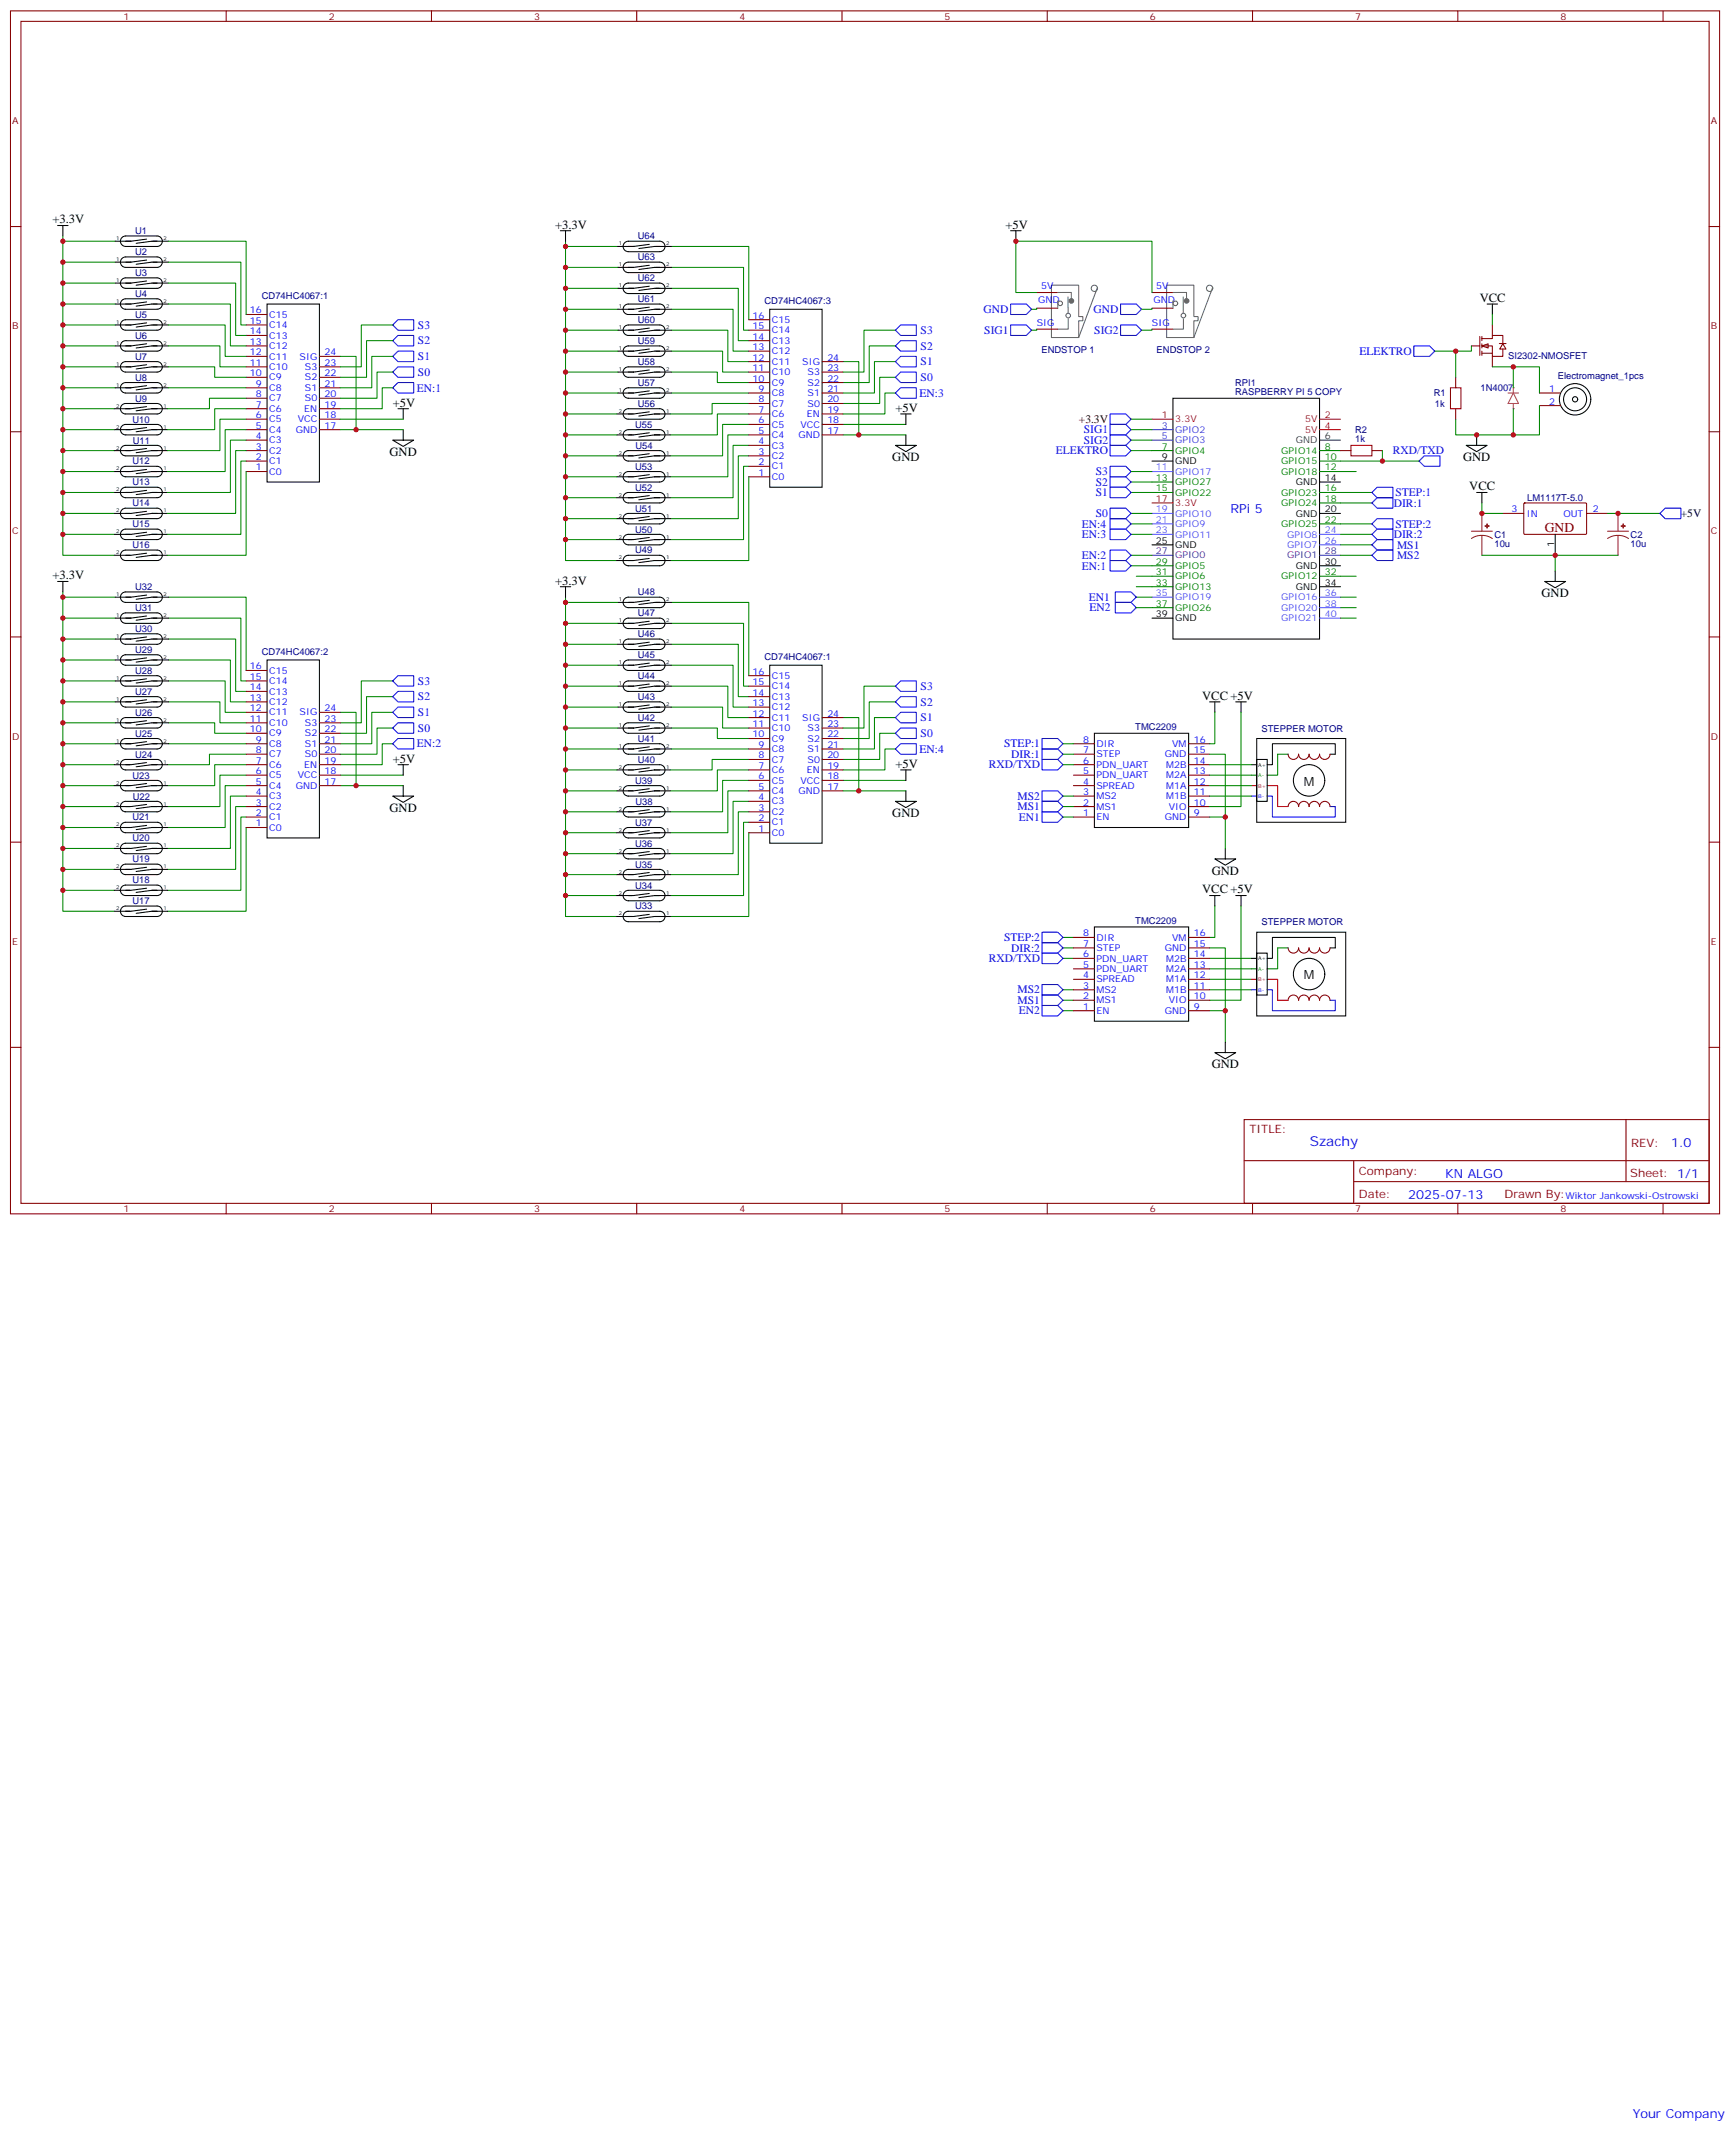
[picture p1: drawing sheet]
<svg xmlns="http://www.w3.org/2000/svg" width="584mm" height="718mm" viewBox="0 0 584 718" stroke-linecap="round" stroke-linejoin="round" font-family="sans-serif">
<defs><g id="words">
<text font-size="4.6" fill="#800" x="520.3" y="179.4">GND</text>
<text font-size="4.6" fill="#00f" x="441.2" y="386.3">Szachy</text>
<g font-size="4.2">
<text x="17.6" y="75.3">+3.3V</text>
<text x="187" y="77">+3.3V</text>
<text x="338.7" y="77">+5V</text>
<text x="498.5" y="101.7">VCC</text>
<text x="132.3" y="137">+5V</text>
<text x="301.6" y="138.8">+5V</text>
<text x="131.2" y="153.6">GND</text>
<text x="300.6" y="155.4">GND</text>
<text x="492.8" y="155.4">GND</text>
<text x="494.9" y="165.2">VCC</text>
<text x="17.6" y="195.2">+3.3V</text>
<text x="187" y="197">+3.3V</text>
<text x="519.3" y="201.2">GND</text>
<text x="405" y="235.8">VCC +5V</text>
<text x="132.3" y="257">+5V</text>
<text x="301.6" y="258.7">+5V</text>
<text x="439.2" y="264.7">M</text>
<text x="131.2" y="273.5">GND</text>
<text x="300.6" y="275.3">GND</text>
<text x="408.2" y="294.7">GND</text>
<text x="405" y="301.1">VCC +5V</text>
<text x="439.2" y="330">M</text>
<text x="408.2" y="360">GND</text>
</g>
<g font-size="4.2" fill="#00f">
<text x="414.5" y="173">RPi 5</text>
<text x="562.9" y="386.5">1.0</text>
<text x="486.8" y="397">KN ALGO</text>
<text x="474.4" y="403.9">2025-07-13</text>
<text x="550" y="713.8">Your Company</text>
</g>
<g font-size="3.9" fill="#00f">
<text x="331.3" y="105.5">GND</text>
<text x="368.4" y="105.5">GND</text>
<text x="140.8" y="110.8">S3</text>
<text x="310.1" y="112.5">S3</text>
<text x="331.6" y="112.5">SIG1</text>
<text x="368.6" y="112.5">SIG2</text>
<text x="140.8" y="116.1">S2</text>
<text x="310.1" y="117.8">S2</text>
<text x="457.9" y="119.5">ELEKTRO</text>
<text x="140.8" y="121.4">S1</text>
<text x="310.1" y="123.1">S1</text>
<text x="140.4" y="131.9">EN:1</text>
<text x="140.8" y="126.6">S0</text>
<text x="310.1" y="128.4">S0</text>
<text x="309.8" y="133.7">EN:3</text>
<text x="365.1" y="146">SIG1</text>
<text x="365.1" y="149.6">SIG2</text>
<text x="355.6" y="153.1">ELEKTRO</text>
<text x="469.2" y="153.1">RXD/TXD</text>
<text x="369.2" y="160.1">S3</text>
<text x="369.2" y="163.7">S2</text>
<text x="369.2" y="167.2">S1</text>
<text x="470.1" y="167.2">STEP:1</text>
<text x="469.5" y="170.7">DIR:1</text>
<text x="364.4" y="177.8">EN:4</text>
<text x="369.2" y="174.3">S0</text>
<text x="470.1" y="177.8">STEP:2</text>
<text x="364.4" y="181.3">EN:3</text>
<text x="469.5" y="181.3">DIR:2</text>
<text x="470.6" y="184.9">MS1</text>
<text x="364.4" y="188.4">EN:2</text>
<text x="364.4" y="191.9">EN:1</text>
<text x="470.6" y="188.4">MS2</text>
<text x="366.8" y="202.5">EN1</text>
<text x="367" y="206">EN2</text>
<text x="140.8" y="230.7">S3</text>
<text x="310.1" y="232.5">S3</text>
<text x="140.8" y="236">S2</text>
<text x="310.1" y="237.8">S2</text>
<text x="140.8" y="241.3">S1</text>
<text x="310.1" y="243.1">S1</text>
<text x="140.4" y="251.9">EN:2</text>
<text x="140.8" y="246.6">S0</text>
<text x="310.1" y="248.3">S0</text>
<text x="338.3" y="251.9">STEP:1</text>
<text x="309.8" y="253.6">EN:4</text>
<text x="340.6" y="255.4">DIR:1</text>
<text x="333.1" y="258.8">RXD/TXD</text>
<text x="342.8" y="269.5">MS2</text>
<text x="342.8" y="273">MS1</text>
<text x="343.2" y="276.6">EN1</text>
<text x="338.3" y="317.1">STEP:2</text>
<text x="340.6" y="320.7">DIR:2</text>
<text x="333.1" y="324.1">RXD/TXD</text>
<text x="342.8" y="334.8">MS2</text>
<text x="342.8" y="338.3">MS1</text>
<text x="343.2" y="341.8">EN2</text>
</g>
<text font-size="3.9" fill="#300" x="363.4" y="142.5">+3.3V</text>
<text font-size="3.9" fill="#003" x="566.2" y="174.3">+5V</text>
<g font-size="3.9" fill="#800">
<text x="420.9" y="381.8">TITLE:</text>
<text x="549.5" y="386.5">REV:</text>
<text x="457.8" y="396">Company:</text>
<text x="549.1" y="396.7">Sheet: 1/1</text>
<text x="457.8" y="403.7">Date:</text>
<text x="506.8" y="403.8">Drawn By:</text>
</g>
<g font-size="3.2" fill="#800">
<text x="41.6" y="6.7">1</text>
<text x="110.8" y="6.7">2</text>
<text x="179.9" y="6.7">3</text>
<text x="249.1" y="6.7">4</text>
<text x="318.2" y="6.7">5</text>
<text x="387.3" y="6.7">6</text>
<text x="456.5" y="6.7">7</text>
<text x="525.6" y="6.7">8</text>
<text x="4.1" y="41.8">A</text>
<text x="576.3" y="41.8">A</text>
<text x="4.1" y="110.9">B</text>
<text x="576.3" y="110.9">B</text>
<text x="4.1" y="180.1">C</text>
<text x="576.3" y="180.1">C</text>
<text x="4.1" y="249.2">D</text>
<text x="576.3" y="249.2">D</text>
<text x="4.1" y="318.3">E</text>
<text x="576.3" y="318.3">E</text>
<text x="41.6" y="408.5">1</text>
<text x="110.8" y="408.5">2</text>
<text x="179.9" y="408.5">3</text>
<text x="249.1" y="408.5">4</text>
<text x="318.2" y="408.5">5</text>
<text x="387.3" y="408.5">6</text>
<text x="456.5" y="408.5">7</text>
<text x="525.6" y="408.5">8</text>
</g>
<g font-size="3.2" fill="#000080">
<text x="45.5" y="78.9">U1</text>
<text x="214.9" y="80.6">U64</text>
<text x="45.5" y="85.9">U2</text>
<text x="214.9" y="87.7">U63</text>
<text x="45.5" y="93">U3</text>
<text x="214.9" y="94.8">U62</text>
<text x="45.5" y="100">U4</text>
<text x="88.2" y="100.7">CD74HC4067:1</text>
<text x="214.9" y="101.8">U61</text>
<text x="45.5" y="107.1">U5</text>
<text x="257.5" y="102.4">CD74HC4067:3</text>
<text x="214.9" y="108.9">U60</text>
<text x="45.5" y="114.2">U6</text>
<text x="214.9" y="115.9">U59</text>
<text x="350.8" y="118.9">ENDSTOP 1</text>
<text x="389.6" y="118.9">ENDSTOP 2</text>
<text x="45.5" y="121.2">U7</text>
<text x="214.9" y="123">U58</text>
<text x="508" y="120.8">SI2302-NMOSFET</text>
<text x="45.5" y="128.3">U8</text>
<text x="214.9" y="130.1">U57</text>
<text x="416.1" y="130.1">RPI1</text>
<text x="498.7" y="131.8">1N4007</text>
<text x="524.8" y="127.8">Electromagnet_1pcs</text>
<text x="45.5" y="135.3">U9</text>
<text x="214.9" y="137.1">U56</text>
<text x="416.1" y="133.1">RASPBERRY PI 5 COPY</text>
<text x="483" y="133.6">R1</text>
<text x="483.3" y="137.1">1k</text>
<text x="44.6" y="142.4">U10</text>
<text x="44.7" y="149.5">U11</text>
<text x="213.9" y="144.2">U55</text>
<text x="456.5" y="149">1k</text>
<text x="456.5" y="145.8">R2</text>
<text x="214.1" y="151.2">U54</text>
<text x="44.6" y="156.5">U12</text>
<text x="213.9" y="158.3">U53</text>
<text x="44.6" y="163.6">U13</text>
<text x="213.9" y="165.3">U52</text>
<text x="44.6" y="170.6">U14</text>
<text x="213.9" y="172.4">U51</text>
<text x="514.4" y="168.8">LM1117T-5.0</text>
<text x="44.6" y="177.7">U15</text>
<text x="213.9" y="179.4">U50</text>
<text x="44.6" y="184.7">U16</text>
<text x="503.4" y="184.4">10u</text>
<text x="503.4" y="181.2">C1</text>
<text x="549.3" y="184.4">10u</text>
<text x="549.3" y="181.2">C2</text>
<text x="213.9" y="186.5">U49</text>
<text x="45.5" y="198.8">U32</text>
<text x="214.9" y="200.6">U48</text>
<text x="45.5" y="205.9">U31</text>
<text x="214.9" y="207.6">U47</text>
<text x="45.5" y="212.9">U30</text>
<text x="214.9" y="214.7">U46</text>
<text x="45.5" y="220">U29</text>
<text x="88.2" y="220.6">CD74HC4067:2</text>
<text x="214.9" y="221.8">U45</text>
<text x="45.5" y="227">U28</text>
<text x="257.5" y="222.4">CD74HC4067:1</text>
<text x="214.9" y="228.8">U44</text>
<text x="45.5" y="234.1">U27</text>
<text x="214.9" y="235.9">U43</text>
<text x="45.5" y="241.2">U26</text>
<text x="214.9" y="242.9">U42</text>
<text x="382.4" y="246">TMC2209</text>
<text x="45.5" y="248.2">U25</text>
<text x="214.9" y="250">U41</text>
<text x="425" y="246.5">STEPPER MOTOR</text>
<text x="45.5" y="255.3">U24</text>
<text x="214.9" y="257.1">U40</text>
<text x="44.6" y="262.3">U23</text>
<text x="44.7" y="269.4">U22</text>
<text x="213.9" y="264.1">U39</text>
<text x="214.1" y="271.2">U38</text>
<text x="44.6" y="276.5">U21</text>
<text x="213.9" y="278.2">U37</text>
<text x="44.6" y="283.5">U20</text>
<text x="213.9" y="285.3">U36</text>
<text x="44.6" y="290.6">U19</text>
<text x="213.9" y="292.3">U35</text>
<text x="44.6" y="297.6">U18</text>
<text x="213.9" y="299.4">U34</text>
<text x="44.6" y="304.7">U17</text>
<text x="213.9" y="306.4">U33</text>
<text x="382.4" y="311.2">TMC2209</text>
<text x="425" y="311.8">STEPPER MOTOR</text>
</g>
<g font-size="3.2" fill="#00f">
<text x="350.7" y="97.5">5V</text>
<text x="389.5" y="97.5">5V</text>
<text x="84.2" y="105.6">16</text>
<text x="90.7" y="107">C15</text>
<text x="253.5" y="107.4">16</text>
<text x="349.7" y="102.1">GND</text>
<text x="388.5" y="102.1">GND</text>
<text x="84.2" y="109.1">15</text>
<text x="84.2" y="112.7">14</text>
<text x="90.7" y="110.6">C14</text>
<text x="253.5" y="110.9">15</text>
<text x="260" y="108.8">C15</text>
<text x="260" y="112.3">C14</text>
<text x="349.2" y="109.9">SIG</text>
<text x="388.1" y="109.9">SIG</text>
<text x="84.2" y="116.2">13</text>
<text x="84.2" y="119.7">12</text>
<text x="90.7" y="114.1">C13</text>
<text x="90.7" y="117.6">C12</text>
<text x="109.4" y="119.7">24</text>
<text x="253.5" y="114.4">14</text>
<text x="253.5" y="118">13</text>
<text x="260" y="115.9">C13</text>
<text x="260" y="119.4">C12</text>
<text x="84.2" y="123.3">11</text>
<text x="90.7" y="121.1">C11</text>
<text x="90.7" y="124.7">C10</text>
<text x="100.9" y="121.1">SIG</text>
<text x="102.7" y="124.7">S3</text>
<text x="109.4" y="123.3">23</text>
<text x="253.5" y="121.5">12</text>
<text x="253.5" y="125">11</text>
<text x="260" y="122.9">C11</text>
<text x="270.3" y="122.9">SIG</text>
<text x="278.7" y="121.5">24</text>
<text x="278.7" y="125">23</text>
<text x="84.2" y="126.8">10</text>
<text x="86.2" y="130.3">9</text>
<text x="90.7" y="128.2">C9</text>
<text x="90.7" y="131.7">C8</text>
<text x="102.7" y="128.2">S2</text>
<text x="102.7" y="131.7">S1</text>
<text x="109.4" y="126.8">22</text>
<text x="109.4" y="130.3">21</text>
<text x="253.5" y="128.6">10</text>
<text x="260" y="126.4">C10</text>
<text x="260" y="130">C9</text>
<text x="272" y="126.4">S3</text>
<text x="272" y="130">S2</text>
<text x="278.7" y="128.6">22</text>
<text x="86.2" y="133.8">8</text>
<text x="86.2" y="137.4">7</text>
<text x="90.7" y="135.3">C7</text>
<text x="102.7" y="135.3">S0</text>
<text x="109.4" y="133.8">20</text>
<text x="109.4" y="137.4">19</text>
<text x="255.5" y="132.1">9</text>
<text x="255.5" y="135.6">8</text>
<text x="260" y="133.5">C8</text>
<text x="260" y="137">C7</text>
<text x="272" y="133.5">S1</text>
<text x="272" y="137">S0</text>
<text x="278.7" y="132.1">21</text>
<text x="278.7" y="135.6">20</text>
<text x="521.9" y="132.1">1</text>
<text x="521.9" y="136.3">2</text>
<text x="86.2" y="140.9">6</text>
<text x="90.7" y="138.8">C6</text>
<text x="90.7" y="142.3">C5</text>
<text x="100.3" y="142.3">VCC</text>
<text x="102.5" y="138.8">EN</text>
<text x="109.4" y="140.9">18</text>
<text x="255.5" y="139.1">7</text>
<text x="255.5" y="142.7">6</text>
<text x="260" y="140.5">C6</text>
<text x="271.8" y="140.5">EN</text>
<text x="278.7" y="139.1">19</text>
<text x="278.7" y="142.7">18</text>
<text x="86.2" y="144.4">5</text>
<text x="86.2" y="148">4</text>
<text x="90.7" y="145.8">C4</text>
<text x="90.7" y="149.4">C3</text>
<text x="99.6" y="145.8">GND</text>
<text x="109.4" y="144.4">17</text>
<text x="255.5" y="146.2">5</text>
<text x="255.5" y="149.7">4</text>
<text x="260" y="144.1">C5</text>
<text x="260" y="147.6">C4</text>
<text x="268.9" y="147.6">GND</text>
<text x="269.6" y="144.1">VCC</text>
<text x="278.7" y="146.2">17</text>
<text x="86.2" y="151.5">3</text>
<text x="86.2" y="155">2</text>
<text x="90.7" y="152.9">C2</text>
<text x="255.5" y="153.2">3</text>
<text x="260" y="151.1">C3</text>
<text x="260" y="154.7">C2</text>
<text x="86.2" y="158.5">1</text>
<text x="90.7" y="156.4">C1</text>
<text x="90.7" y="159.9">C0</text>
<text x="255.5" y="156.8">2</text>
<text x="255.5" y="160.3">1</text>
<text x="260" y="158.2">C1</text>
<text x="260" y="161.7">C0</text>
<text x="509.2" y="172.6">3</text>
<text x="536.6" y="172.6">2</text>
<text x="514.3" y="174.1">IN</text>
<text x="526.6" y="174.1">OUT</text>
<text x="84.2" y="225.6">16</text>
<text x="90.7" y="227">C15</text>
<text x="253.5" y="227.3">16</text>
<text x="84.2" y="229.1">15</text>
<text x="84.2" y="232.6">14</text>
<text x="90.7" y="230.5">C14</text>
<text x="253.5" y="230.9">15</text>
<text x="260" y="228.7">C15</text>
<text x="260" y="232.3">C14</text>
<text x="84.2" y="236.1">13</text>
<text x="84.2" y="239.7">12</text>
<text x="90.7" y="234">C13</text>
<text x="90.7" y="237.6">C12</text>
<text x="109.4" y="239.7">24</text>
<text x="253.5" y="234.4">14</text>
<text x="253.5" y="237.9">13</text>
<text x="260" y="235.8">C13</text>
<text x="260" y="239.3">C12</text>
<text x="84.2" y="243.2">11</text>
<text x="90.7" y="241.1">C11</text>
<text x="90.7" y="244.6">C10</text>
<text x="100.9" y="241.1">SIG</text>
<text x="102.7" y="244.6">S3</text>
<text x="109.4" y="243.2">23</text>
<text x="253.5" y="241.4">12</text>
<text x="253.5" y="245">11</text>
<text x="260" y="242.9">C11</text>
<text x="270.3" y="242.9">SIG</text>
<text x="278.7" y="241.4">24</text>
<text x="278.7" y="245">23</text>
<text x="84.2" y="246.7">10</text>
<text x="86.2" y="250.3">9</text>
<text x="90.7" y="248.1">C9</text>
<text x="90.7" y="251.7">C8</text>
<text x="102.7" y="248.1">S2</text>
<text x="102.7" y="251.7">S1</text>
<text x="109.4" y="246.7">22</text>
<text x="109.4" y="250.3">21</text>
<text x="253.5" y="248.5">10</text>
<text x="260" y="246.4">C10</text>
<text x="260" y="249.9">C9</text>
<text x="272" y="246.4">S3</text>
<text x="272" y="249.9">S2</text>
<text x="278.7" y="248.5">22</text>
<text x="364.9" y="250.3">8</text>
<text x="369.4" y="251.7">DIR</text>
<text x="394.9" y="251.7">VM</text>
<text x="402.2" y="250.3">16</text>
<text x="86.2" y="253.8">8</text>
<text x="86.2" y="257.3">7</text>
<text x="90.7" y="255.2">C7</text>
<text x="102.7" y="255.2">S0</text>
<text x="109.4" y="253.8">20</text>
<text x="109.4" y="257.3">19</text>
<text x="255.5" y="252">9</text>
<text x="255.5" y="255.6">8</text>
<text x="260" y="253.4">C8</text>
<text x="260" y="257">C7</text>
<text x="272" y="253.4">S1</text>
<text x="272" y="257">S0</text>
<text x="278.7" y="252">21</text>
<text x="278.7" y="255.6">20</text>
<text x="364.9" y="257.3">6</text>
<text x="364.9" y="253.8">7</text>
<text x="369.4" y="255.2">STEP</text>
<text x="392.4" y="255.2">GND</text>
<text x="402.2" y="257.3">14</text>
<text x="402.2" y="253.8">15</text>
<text x="86.2" y="260.8">6</text>
<text x="90.7" y="258.7">C6</text>
<text x="90.7" y="262.3">C5</text>
<text x="100.3" y="262.3">VCC</text>
<text x="102.5" y="258.7">EN</text>
<text x="109.4" y="260.8">18</text>
<text x="255.5" y="259.1">7</text>
<text x="255.5" y="262.6">6</text>
<text x="260" y="260.5">C6</text>
<text x="271.8" y="260.5">EN</text>
<text x="278.7" y="259.1">19</text>
<text x="278.7" y="262.6">18</text>
<text x="364.9" y="260.8">5</text>
<text x="369.4" y="262.3">PDN_UART</text>
<text x="369.4" y="258.7">PDN_UART</text>
<text x="392.8" y="258.7">M2B</text>
<text x="392.8" y="262.3">M2A</text>
<text x="402.2" y="260.8">13</text>
<text x="86.2" y="264.4">5</text>
<text x="86.2" y="267.9">4</text>
<text x="90.7" y="265.8">C4</text>
<text x="90.7" y="269.3">C3</text>
<text x="99.6" y="265.8">GND</text>
<text x="109.4" y="264.4">17</text>
<text x="255.5" y="266.1">5</text>
<text x="255.5" y="269.7">4</text>
<text x="260" y="264">C5</text>
<text x="260" y="267.5">C4</text>
<text x="268.9" y="267.5">GND</text>
<text x="269.6" y="264">VCC</text>
<text x="278.7" y="266.1">17</text>
<text x="364.9" y="267.9">3</text>
<text x="364.9" y="264.4">4</text>
<text x="369.4" y="269.3">MS2</text>
<text x="369.4" y="265.8">SPREAD</text>
<text x="392.8" y="269.3">M1B</text>
<text x="392.8" y="265.8">M1A</text>
<text x="402.2" y="267.9">11</text>
<text x="402.2" y="264.4">12</text>
<text x="86.2" y="271.4">3</text>
<text x="86.2" y="275">2</text>
<text x="90.7" y="272.8">C2</text>
<text x="255.5" y="273.2">3</text>
<text x="260" y="271.1">C3</text>
<text x="260" y="274.6">C2</text>
<text x="364.9" y="275">1</text>
<text x="364.9" y="271.4">2</text>
<text x="369.4" y="272.8">MS1</text>
<text x="393.7" y="272.8">VIO</text>
<text x="402.2" y="275">9</text>
<text x="402.2" y="271.4">10</text>
<text x="86.2" y="278.5">1</text>
<text x="90.7" y="276.4">C1</text>
<text x="90.7" y="279.9">C0</text>
<text x="255.5" y="276.7">2</text>
<text x="255.5" y="280.2">1</text>
<text x="260" y="278.1">C1</text>
<text x="260" y="281.7">C0</text>
<text x="369.4" y="276.4">EN</text>
<text x="392.4" y="276.4">GND</text>
<text x="364.9" y="315.5">8</text>
<text x="369.4" y="316.9">DIR</text>
<text x="394.9" y="316.9">VM</text>
<text x="402.2" y="315.5">16</text>
<text x="364.9" y="322.6">6</text>
<text x="364.9" y="319.1">7</text>
<text x="369.4" y="324">PDN_UART</text>
<text x="369.4" y="320.5">STEP</text>
<text x="392.4" y="320.5">GND</text>
<text x="392.8" y="324">M2B</text>
<text x="402.2" y="322.6">14</text>
<text x="402.2" y="319.1">15</text>
<text x="364.9" y="329.6">4</text>
<text x="364.9" y="326.1">5</text>
<text x="369.4" y="327.5">PDN_UART</text>
<text x="392.8" y="327.5">M2A</text>
<text x="402.2" y="329.6">12</text>
<text x="402.2" y="326.1">13</text>
<text x="364.9" y="333.2">3</text>
<text x="369.4" y="334.6">MS2</text>
<text x="369.4" y="331">SPREAD</text>
<text x="392.8" y="334.6">M1B</text>
<text x="392.8" y="331">M1A</text>
<text x="402.2" y="333.2">11</text>
<text x="364.9" y="340.2">1</text>
<text x="364.9" y="336.7">2</text>
<text x="369.4" y="341.6">EN</text>
<text x="369.4" y="338.1">MS1</text>
<text x="392.4" y="341.6">GND</text>
<text x="393.7" y="338.1">VIO</text>
<text x="402.2" y="340.2">9</text>
<text x="402.2" y="336.7">10</text>
<text x="527.4" y="404.1">Wiktor Jankowski-Ostrowski</text>
</g>
<g font-size="3.2" fill="#f00">
<text x="391.3" y="140.9">1</text>
<text x="395.8" y="142.3">3.3V</text>
<text x="439.6" y="142.3">5V</text>
<text x="446.3" y="140.9">2</text>
<text x="439.6" y="145.8">5V</text>
<text x="446.3" y="144.4">4</text>
<text x="389.3" y="169.1">17</text>
<text x="395.8" y="170.5">3.3V</text>
</g>
<g font-size="3.2" fill="#06c">
<text x="391.3" y="144.4">3</text>
<text x="391.3" y="148">5</text>
<text x="395.8" y="145.8">GPIO2</text>
<text x="395.8" y="149.4">GPIO3</text>
</g>
<g font-size="3.2" fill="#333">
<text x="436.5" y="149.4">GND</text>
<text x="446.3" y="148">6</text>
</g>
<g font-size="3.2" fill="#060">
<text x="391.3" y="151.5">7</text>
<text x="395.8" y="152.9">GPIO4</text>
<text x="431.6" y="152.9">GPIO14</text>
<text x="446.3" y="151.5">8</text>
<text x="446.3" y="155">10</text>
<text x="431.6" y="156.4">GPIO15</text>
<text x="431.6" y="159.9">GPIO18</text>
<text x="446.3" y="158.5">12</text>
<text x="389.3" y="162.1">13</text>
<text x="389.3" y="165.6">15</text>
<text x="395.8" y="163.5">GPIO27</text>
<text x="395.8" y="167">GPIO22</text>
<text x="431.6" y="167">GPIO23</text>
<text x="446.3" y="165.6">16</text>
<text x="431.6" y="170.5">GPIO24</text>
<text x="446.3" y="169.1">18</text>
<text x="431.6" y="177.6">GPIO25</text>
<text x="446.3" y="176.2">22</text>
<text x="389.3" y="190.3">29</text>
<text x="395.8" y="191.7">GPIO5</text>
<text x="389.3" y="193.8">31</text>
<text x="389.3" y="197.3">33</text>
<text x="395.8" y="195.2">GPIO6</text>
<text x="431.6" y="195.2">GPIO12</text>
<text x="446.3" y="193.8">32</text>
<text x="395.8" y="198.8">GPIO13</text>
<text x="389.3" y="204.4">37</text>
<text x="395.8" y="205.8">GPIO26</text>
</g>
<g font-size="3.2">
<text x="391.3" y="155">9</text>
<text x="395.8" y="156.4">GND</text>
<text x="436.5" y="163.5">GND</text>
<text x="446.3" y="162.1">14</text>
<text x="446.3" y="172.6">20</text>
<text x="436.5" y="174.1">GND</text>
<text x="389.3" y="183.2">25</text>
<text x="395.8" y="184.6">GND</text>
<text x="523.5" y="184.2" transform="rotate(-90 523.5 184.2)">1</text>
<text x="436.5" y="191.7">GND</text>
<text x="446.3" y="190.3">30</text>
<text x="446.3" y="197.3">34</text>
<text x="436.5" y="198.8">GND</text>
<text x="389.3" y="207.9">39</text>
<text x="395.8" y="209.3">GND</text>
</g>
<g font-size="3.2" fill="#90f">
<text x="389.3" y="158.5">11</text>
<text x="395.8" y="159.9">GPIO17</text>
<text x="389.3" y="172.6">19</text>
<text x="389.3" y="176.2">21</text>
<text x="389.3" y="179.7">23</text>
<text x="395.8" y="174.1">GPIO10</text>
<text x="395.8" y="177.6">GPIO9</text>
<text x="446.3" y="179.7">24</text>
<text x="395.8" y="181.1">GPIO11</text>
<text x="433.6" y="181.1">GPIO8</text>
<text x="433.6" y="184.6">GPIO7</text>
<text x="446.3" y="183.2">26</text>
<text x="389.3" y="200.9">35</text>
<text x="395.8" y="202.3">GPIO19</text>
<text x="431.6" y="202.3">GPIO16</text>
<text x="446.3" y="200.9">36</text>
<text x="431.6" y="205.8">GPIO20</text>
<text x="431.6" y="209.3">GPIO21</text>
<text x="446.3" y="204.4">38</text>
<text x="446.3" y="207.9">40</text>
</g>
<g font-size="3.2" fill="#609">
<text x="389.3" y="186.8">27</text>
<text x="395.8" y="188.2">GPIO0</text>
<text x="433.6" y="188.2">GPIO1</text>
<text x="446.3" y="186.8">28</text>
</g>
<g font-size="1.8">
<text x="39.1" y="80.9">1</text>
<text x="55" y="80.9">2</text>
<text x="208.4" y="82.7">1</text>
<text x="224.4" y="82.7">2</text>
<text x="39.1" y="88">1</text>
<text x="55" y="88">2</text>
<text x="208.4" y="89.7">1</text>
<text x="224.4" y="89.7">2</text>
<text x="39.1" y="95">1</text>
<text x="55" y="95">2</text>
<text x="208.4" y="96.8">1</text>
<text x="224.4" y="96.8">2</text>
<text x="39.1" y="102.1">1</text>
<text x="55" y="102.1">2</text>
<text x="208.4" y="103.9">1</text>
<text x="224.4" y="103.9">2</text>
<text x="39.1" y="109.1">1</text>
<text x="55" y="109.1">2</text>
<text x="208.4" y="110.9">1</text>
<text x="224.4" y="110.9">2</text>
<text x="39.1" y="116.2">1</text>
<text x="55" y="116.2">2</text>
<text x="208.4" y="118">1</text>
<text x="224.4" y="118">2</text>
<text x="39.1" y="123.3">1</text>
<text x="55" y="123.3">2</text>
<text x="208.4" y="125">1</text>
<text x="224.4" y="125">2</text>
<text x="39.1" y="130.3">1</text>
<text x="55" y="130.3">2</text>
<text x="39.1" y="137.4">2</text>
<text x="55" y="137.4">1</text>
<text x="208.4" y="132.1">1</text>
<text x="224.4" y="132.1">2</text>
<text x="208.4" y="139.1">2</text>
<text x="224.4" y="139.1">1</text>
<text x="39.1" y="144.4">2</text>
<text x="55" y="144.4">1</text>
<text x="208.4" y="146.2">2</text>
<text x="224.4" y="146.2">1</text>
<text x="39.1" y="151.5">2</text>
<text x="55" y="151.5">1</text>
<text x="208.4" y="153.2">2</text>
<text x="224.4" y="153.2">1</text>
<text x="39.1" y="158.5">2</text>
<text x="55" y="158.5">1</text>
<text x="208.4" y="160.3">2</text>
<text x="224.4" y="160.3">1</text>
<text x="39.1" y="165.6">2</text>
<text x="55" y="165.6">1</text>
<text x="208.4" y="167.4">2</text>
<text x="224.4" y="167.4">1</text>
<text x="39.1" y="172.6">2</text>
<text x="55" y="172.6">1</text>
<text x="39.1" y="179.7">2</text>
<text x="55" y="179.7">1</text>
<text x="208.4" y="174.4">2</text>
<text x="224.4" y="174.4">1</text>
<text x="208.4" y="181.5">2</text>
<text x="224.4" y="181.5">1</text>
<text x="39.1" y="186.8">2</text>
<text x="55" y="186.8">1</text>
<text x="208.4" y="188.5">2</text>
<text x="224.4" y="188.5">1</text>
<text x="39.1" y="200.9">1</text>
<text x="55" y="200.9">2</text>
<text x="208.4" y="202.6">1</text>
<text x="224.4" y="202.6">2</text>
<text x="39.1" y="207.9">1</text>
<text x="55" y="207.9">2</text>
<text x="208.4" y="209.7">1</text>
<text x="224.4" y="209.7">2</text>
<text x="39.1" y="215">1</text>
<text x="55" y="215">2</text>
<text x="208.4" y="216.7">1</text>
<text x="224.4" y="216.7">2</text>
<text x="39.1" y="222">1</text>
<text x="55" y="222">2</text>
<text x="208.4" y="223.8">1</text>
<text x="224.4" y="223.8">2</text>
<text x="39.1" y="229.1">1</text>
<text x="55" y="229.1">2</text>
<text x="208.4" y="230.9">1</text>
<text x="224.4" y="230.9">2</text>
<text x="39.1" y="236.1">1</text>
<text x="55" y="236.1">2</text>
<text x="208.4" y="237.9">1</text>
<text x="224.4" y="237.9">2</text>
<text x="39.1" y="243.2">1</text>
<text x="55" y="243.2">2</text>
<text x="208.4" y="245">1</text>
<text x="224.4" y="245">2</text>
<text x="39.1" y="250.3">1</text>
<text x="55" y="250.3">2</text>
<text x="39.1" y="257.3">2</text>
<text x="55" y="257.3">1</text>
<text x="208.4" y="252">1</text>
<text x="224.4" y="252">2</text>
<text x="208.4" y="259.1">2</text>
<text x="224.4" y="259.1">1</text>
<text x="423.9" y="258.4">A+</text>
<text x="39.1" y="264.4">2</text>
<text x="55" y="264.4">1</text>
<text x="208.4" y="266.1">2</text>
<text x="224.4" y="266.1">1</text>
<text x="39.1" y="271.4">2</text>
<text x="55" y="271.4">1</text>
<text x="208.4" y="273.2">2</text>
<text x="224.4" y="273.2">1</text>
<text x="39.1" y="278.5">2</text>
<text x="55" y="278.5">1</text>
<text x="208.4" y="280.2">2</text>
<text x="224.4" y="280.2">1</text>
<text x="39.1" y="285.5">2</text>
<text x="55" y="285.5">1</text>
<text x="208.4" y="287.3">2</text>
<text x="224.4" y="287.3">1</text>
<text x="39.1" y="292.6">2</text>
<text x="55" y="292.6">1</text>
<text x="39.1" y="299.6">2</text>
<text x="55" y="299.6">1</text>
<text x="208.4" y="294.4">2</text>
<text x="224.4" y="294.4">1</text>
<text x="208.4" y="301.4">2</text>
<text x="224.4" y="301.4">1</text>
<text x="39.1" y="306.7">2</text>
<text x="55" y="306.7">1</text>
<text x="208.4" y="308.5">2</text>
<text x="224.4" y="308.5">1</text>
<text x="423.9" y="323.6">A+</text>
</g>
<g font-size="1.8" fill="#060">
<text x="423.8" y="261.9">A-</text>
<text x="423.8" y="327.2">A-</text>
</g>
<g font-size="1.8" fill="#00f">
<text x="423.8" y="269">B-</text>
<text x="423.8" y="334.2">B-</text>
</g>
<g font-size="1.8" fill="#f00">
<text x="423.9" y="265.4">B+</text>
<text x="423.9" y="330.7">B+</text>
</g>
</g></defs>
<g fill="none" stroke="#870000" stroke-width=".35">
<path d="M3.5 3.7h575.8v405.3h-575.8zM7.1 7.2h568.6v398.3h-568.6zM76.2 3.7v3.5M145.3 3.7v3.5M214.5 3.7v3.5M283.6 3.7v3.5M352.8 3.7v3.5M421.9 3.7v3.5M491.1 3.7v3.5M560.2 3.7v3.5M3.5 76.3h3.6M575.7 76.3h3.6"/>
<path d="M349.2 98.6h7.1M388.1 98.6h7M82.9 106h7.1M82.9 109.5h7.1M82.9 113h7.1M82.9 116.6h7.1M252.2 107.7h7.1M252.2 111.3h7.1M252.2 114.8h7.1M252.2 118.3h7.1M349.2 110.9h7.1M349.2 103.9h7.1"/>
<path d="M388.1 110.9h7M388.1 103.9h7M82.9 120.1h7.1M82.9 123.6h7.1M82.9 127.1h7.1M82.9 130.7h7.1M82.9 134.2h7.1M82.9 137.7h7.1M107.6 120.1h7.1M107.6 123.6h7.1M107.6 127.1h7.1M107.6 130.7h7.1"/>
<path d="M107.6 134.2h7.1M107.6 137.7h7.1M252.2 121.8h7.1M252.2 125.4h7.1M252.2 128.9h7.1M252.2 132.4h7.1M252.2 136h7.1M252.2 139.5h7.1M276.9 121.8h7.1M276.9 125.4h7.1M276.9 128.9h7.1M276.9 132.4h7.1"/>
<path d="M276.9 136h7.1M276.9 139.5h7.1M3.5 145.5h3.6M82.9 141.3h7.1M82.9 144.8h7.1M82.9 148.3h7.1M82.9 151.8h7.1M82.9 155.4h7.1M82.9 158.9h7.1M107.6 141.3h7.1M107.6 144.8h7.1M252.2 143h7.1"/>
<path d="M252.2 146.5h7.1M252.2 150.1h7.1M252.2 153.6h7.1M252.2 157.1h7.1M276.9 143h7.1M276.9 146.5h7.1M575.7 145.5h3.6M252.2 160.7h7.1M506.2 173h7.1M513.3 169.6l.3-.1h20.7l.2 .3-.1 10.1-.3 .2-20.6-.1-.2-.3zM534.5 173h7M3.5 214.6h3.6"/>
<path d="M575.7 214.6h3.6M82.9 225.9h7.1M82.9 229.4h7.1M82.9 233h7.1M82.9 236.5h7.1M252.2 227.7h7.1M252.2 231.2h7.1M252.2 234.7h7.1M252.2 238.3h7.1M82.9 240h7.1M82.9 243.6h7.1M82.9 247.1h7.1"/>
<path d="M82.9 250.6h7.1M82.9 254.1h7.1M82.9 257.7h7.1M107.6 240h7.1M107.6 243.6h7.1M107.6 247.1h7.1M107.6 250.6h7.1M107.6 254.1h7.1M107.6 257.7h7.1M252.2 241.8h7.1M252.2 245.3h7.1M252.2 248.8h7.1"/>
<path d="M252.2 252.4h7.1M252.2 255.9h7.1M252.2 259.4h7.1M276.9 241.8h7.1M276.9 245.3h7.1M276.9 248.8h7.1M276.9 252.4h7.1M276.9 255.9h7.1M276.9 259.4h7.1M433.9 254.1a1.76 1.76 0 0 0 1.8 1.8 1.76 1.76 0 0 0 1.7-1.8 1.76 1.76 0 0 0 1.8 1.8 1.76 1.76 0 0 0 1.8-1.8 1.76 1.76 0 0 0 1.7 1.8 1.76 1.76 0 0 0 1.8-1.8 1.76 1.76 0 0 0 1.8 1.8 1.76 1.76 0 0 0 1.7-1.8M82.9 261.2h7.1M82.9 264.7h7.1"/>
<path d="M82.9 268.3h7.1M82.9 271.8h7.1M82.9 275.3h7.1M82.9 278.8h7.1M107.6 261.2h7.1M107.6 264.7h7.1M252.2 263h7.1M252.2 266.5h7.1M252.2 270h7.1M252.2 273.5h7.1M252.2 277.1h7.1M276.9 263h7.1"/>
<path d="M276.9 266.5h7.1M433.9 271.8a1.76 1.76 0 0 1 1.8-1.8 1.76 1.76 0 0 1 1.7 1.8 1.76 1.76 0 0 1 1.8-1.8 1.76 1.76 0 0 1 1.8 1.8 1.76 1.76 0 0 1 1.7-1.8 1.76 1.76 0 0 1 1.8 1.8 1.76 1.76 0 0 1 1.8-1.8 1.76 1.76 0 0 1 1.7 1.8M3.5 283.8h3.6M252.2 280.6h7.1M575.7 283.8h3.6M3.5 352.9h3.6M575.7 352.9h3.6M419.1 377.3h156.6v28.2h-156.6zM547.7 377.3v20.9M419.1 391.1h156.5M456 398.2h119.6M456 391.1v14.1"/>
<path d="M76.2 405.5v3.5M145.3 405.5v3.5M214.5 405.5v3.5M283.6 405.5v3.5M352.8 405.5v3.5M421.9 405.5v3.5M491.1 405.5v3.5M560.2 405.5v3.5"/>
</g>
<g fill="none" stroke="#000" stroke-width=".35">
<path d="M19.4 76h3.5M21.2 76v3.5M188.7 77.8h3.6M190.5 77.8v3.5M340.4 77.8h3.6M342.2 77.8v3.5M41.1 80l1.2-.5h10.6a1.76 1.76 0 0 1 1.8 1.8 1.76 1.76 0 0 1-1.8 1.7h-10.6a1.76 1.76 0 0 1-1.6-1 1.76 1.76 0 0 1 .4-2zM41.1 87.1l1.2-.5h10.6a1.76 1.76 0 0 1 1.8 1.7 1.76 1.76 0 0 1-1.8 1.8h-10.6a1.76 1.76 0 0 1-1.6-1.1 1.76 1.76 0 0 1 .4-1.9zM41.1 94.1l1.2-.5h10.6a1.76 1.76 0 0 1 1.8 1.8 1.76 1.76 0 0 1-1.8 1.8h-10.6a1.76 1.76 0 0 1-1.6-1.1 1.76 1.76 0 0 1 .4-2zM49.4 80.6l-5.3 .7h-5.3M49.4 87.6l-5.3 .7h-5.3M49.4 94.7l-5.3 .7h-5.3"/>
<path d="M56.8 81.3h-5.6l-5.3 .7M56.8 88.3h-5.6l-5.3 .7M56.8 95.4h-5.6l-5.3 .7M210.4 95.9l1.3-.5h10.5a1.76 1.76 0 0 1 1.8 1.8 1.76 1.76 0 0 1-1.8 1.7h-10.5a1.76 1.76 0 0 1-1.7-1.1 1.76 1.76 0 0 1 .4-1.9zM210.4 88.9l1.3-.6h10.5a1.76 1.76 0 0 1 1.8 1.8 1.76 1.76 0 0 1-1.8 1.8h-10.5a1.76 1.76 0 0 1-1.7-1.1 1.76 1.76 0 0 1 .4-1.9zM210.4 81.8l1.3-.5h10.5a1.76 1.76 0 0 1 1.8 1.7 1.76 1.76 0 0 1-1.8 1.8h-10.5a1.76 1.76 0 0 1-1.7-1.1 1.76 1.76 0 0 1 .4-1.9zM218.7 82.3l-5.3 .7h-5.3M218.7 89.4l-5.3 .7h-5.3M218.7 96.4l-5.3 .8h-5.3M226.1 83h-5.6l-5.3 .7M226.1 90.1h-5.6l-5.3 .7M226.1 97.2h-5.6l-5.3 .7"/>
<path d="M41.1 101.2l1.2-.5h10.6a1.76 1.76 0 0 1 1.8 1.7 1.76 1.76 0 0 1-1.8 1.8h-10.6a1.76 1.76 0 0 1-1.6-1.1 1.76 1.76 0 0 1 .4-1.9zM41.1 108.3l1.2-.6h10.6a1.76 1.76 0 0 1 1.8 1.8 1.76 1.76 0 0 1-1.8 1.8h-10.6a1.76 1.76 0 0 1-1.6-1.1 1.76 1.76 0 0 1 .4-1.9zM41.1 115.3l1.2-.5h10.6a1.76 1.76 0 0 1 1.8 1.8 1.76 1.76 0 0 1-1.8 1.7h-10.6a1.76 1.76 0 0 1-1.6-1.1 1.76 1.76 0 0 1 .4-1.9zM49.4 101.7l-5.3 .7h-5.3M49.4 108.8l-5.3 .7h-5.3M49.4 115.9l-5.3 .7h-5.3M56.8 102.4h-5.6l-5.3 .8M56.8 109.5h-5.6l-5.3 .7M56.8 116.6h-5.6l-5.3 .7M90 102.4h17.6v60h-17.6zM210.4 117.1l1.3-.5h10.5a1.76 1.76 0 0 1 1.8 1.7 1.76 1.76 0 0 1-1.8 1.8h-10.5a1.76 1.76 0 0 1-1.7-1.1 1.76 1.76 0 0 1 .4-1.9zM210.4 110l1.3-.5h10.5a1.76 1.76 0 0 1 1.8 1.8 1.76 1.76 0 0 1-1.8 1.7h-10.5a1.76 1.76 0 0 1-1.7-1.1 1.76 1.76 0 0 1 .4-1.9z"/>
<path d="M210.4 103l1.3-.6h10.5a1.76 1.76 0 0 1 1.8 1.8 1.76 1.76 0 0 1-1.8 1.8h-10.5a1.76 1.76 0 0 1-1.7-1.1 1.76 1.76 0 0 1 .4-1.9zM218.7 103.5l-5.3 .7h-5.3M218.7 110.6l-5.3 .7h-5.3M218.7 117.6l-5.3 .7h-5.3M226.1 104.2h-5.6l-5.3 .7M226.1 111.3h-5.6l-5.3 .7M226.1 118.3h-5.6l-5.3 .7M259.3 104.2h17.6v60h-17.6zM41.1 122.4l1.2-.6h10.6a1.76 1.76 0 0 1 1.8 1.8 1.76 1.76 0 0 1-1.8 1.8h-10.6a1.76 1.76 0 0 1-1.6-1.1 1.76 1.76 0 0 1 .4-1.9zM41.1 129.4l1.2-.5h10.6a1.76 1.76 0 0 1 1.8 1.8 1.76 1.76 0 0 1-1.8 1.7h-10.6a1.76 1.76 0 0 1-1.6-1.1 1.76 1.76 0 0 1 .4-1.9zM41.1 136.5l1.2-.5h10.6a1.76 1.76 0 0 1 1.8 1.7 1.76 1.76 0 0 1-1.8 1.8h-10.6a1.76 1.76 0 0 1-1.6-1.1 1.76 1.76 0 0 1 .4-1.9zM49.4 122.9l-5.3 .7h-5.3"/>
<path d="M49.4 130l-5.3 .7h-5.3M49.4 137l-5.3 .7h-5.6M56.4 137.7h-5.2l-5.3 .7M56.8 123.6h-5.6l-5.3 .7M56.8 130.7h-5.6l-5.3 .7M134.1 137.7h3.5M135.8 137.7v3.6M210.4 138.2l1.3-.5h10.5a1.76 1.76 0 0 1 1.8 1.8 1.76 1.76 0 0 1-1.8 1.8h-10.5a1.76 1.76 0 0 1-1.7-1.1 1.76 1.76 0 0 1 .4-2zM210.4 131.2l1.3-.5h10.5a1.76 1.76 0 0 1 1.8 1.7 1.76 1.76 0 0 1-1.8 1.8h-10.5a1.76 1.76 0 0 1-1.7-1.1 1.76 1.76 0 0 1 .4-1.9zM210.4 124.1l1.3-.5h10.5a1.76 1.76 0 0 1 1.8 1.8 1.76 1.76 0 0 1-1.8 1.7h-10.5a1.76 1.76 0 0 1-1.7-1 1.76 1.76 0 0 1 .4-2zM218.7 124.7l-5.3 .7h-5.3M218.7 131.7l-5.3 .7h-5.3"/>
<path d="M218.7 138.8l-5.3 .7h-5.6M225.8 139.5h-5.3l-5.3 .7M226.1 125.4h-5.6l-5.3 .7M226.1 132.4h-5.6l-5.3 .7M303.4 139.5h3.5M305.2 139.5v3.5M395.1 134.2h49.4v81.1h-49.4zM41.1 143.5l1.2-.5h10.6a1.76 1.76 0 0 1 1.8 1.8 1.76 1.76 0 0 1-1.8 1.7h-10.6a1.76 1.76 0 0 1-1.6-1 1.76 1.76 0 0 1 .4-2zM41.1 150.6l1.2-.5h10.6a1.76 1.76 0 0 1 1.8 1.7 1.76 1.76 0 0 1-1.8 1.8h-10.6a1.76 1.76 0 0 1-1.6-1.1 1.76 1.76 0 0 1 .4-1.9zM41.1 157.6l1.2-.5h10.6a1.76 1.76 0 0 1 1.8 1.8 1.76 1.76 0 0 1-1.8 1.8h-10.6a1.76 1.76 0 0 1-1.6-1.1 1.76 1.76 0 0 1 .4-2zM49.4 144.1l-5.3 .7h-5.6M49.4 151.1l-5.3 .7h-5.6"/>
<path d="M49.4 158.2l-5.3 .7h-5.6M56.4 144.8h-5.2l-5.3 .7M56.4 151.8h-5.2l-5.3 .7M56.4 158.9h-5.2l-5.3 .7M132.3 148.3h7l-3.5 2.1zM135.8 144.8v3.5M210.4 159.4l1.3-.5h10.5a1.76 1.76 0 0 1 1.8 1.8 1.76 1.76 0 0 1-1.8 1.7h-10.5a1.76 1.76 0 0 1-1.7-1.1 1.76 1.76 0 0 1 .4-1.9zM210.4 152.4l1.3-.6h10.5a1.76 1.76 0 0 1 1.8 1.8 1.76 1.76 0 0 1-1.8 1.8h-10.5a1.76 1.76 0 0 1-1.7-1.1 1.76 1.76 0 0 1 .4-1.9zM210.4 145.3l1.3-.5h10.5a1.76 1.76 0 0 1 1.8 1.7 1.76 1.76 0 0 1-1.8 1.8h-10.5a1.76 1.76 0 0 1-1.7-1.1 1.76 1.76 0 0 1 .4-1.9zM218.7 145.8l-5.3 .7h-5.6M218.7 152.9l-5.3 .7h-5.6M218.7 159.9l-5.3 .8h-5.6"/>
<path d="M225.8 146.5h-5.3l-5.3 .7M225.8 153.6h-5.3l-5.3 .7M301.6 150.1h7.1l-3.5 2.1zM305.2 146.5v3.6M388.1 155.4h7M41.1 164.7l1.2-.5h10.6a1.76 1.76 0 0 1 1.8 1.7 1.76 1.76 0 0 1-1.8 1.8h-10.6a1.76 1.76 0 0 1-1.6-1.1 1.76 1.76 0 0 1 .4-1.9zM41.1 171.8l1.2-.6h10.6a1.76 1.76 0 0 1 1.8 1.8 1.76 1.76 0 0 1-1.8 1.8h-10.6a1.76 1.76 0 0 1-1.6-1.1 1.76 1.76 0 0 1 .4-1.9zM41.1 178.8l1.2-.5h10.6a1.76 1.76 0 0 1 1.8 1.8 1.76 1.76 0 0 1-1.8 1.7h-10.6a1.76 1.76 0 0 1-1.6-1.1 1.76 1.76 0 0 1 .4-1.9zM49.4 165.2l-5.3 .7h-5.6M49.4 172.3l-5.3 .7h-5.6M49.4 179.4l-5.3 .7h-5.6M56.4 165.9h-5.2l-5.3 .8"/>
<path d="M56.4 173h-5.2l-5.3 .7M210.4 173.5l1.3-.5h10.5a1.76 1.76 0 0 1 1.8 1.8 1.76 1.76 0 0 1-1.8 1.7h-10.5a1.76 1.76 0 0 1-1.7-1.1 1.76 1.76 0 0 1 .4-1.9zM210.4 166.5l1.3-.6h10.5a1.76 1.76 0 0 1 1.8 1.8 1.76 1.76 0 0 1-1.8 1.8h-10.5a1.76 1.76 0 0 1-1.7-1.1 1.76 1.76 0 0 1 .4-1.9zM218.7 167l-5.3 .7h-5.6M218.7 174.1l-5.3 .7h-5.6M225.8 160.7h-5.3l-5.3 .7M225.8 167.7h-5.3l-5.3 .7M225.8 174.8h-5.3l-5.3 .7M444.5 173h7.1M444.5 162.4h7.1M497.4 165.9h3.5M499.2 165.9v3.6"/>
<path d="M19.4 195.9h3.5M21.2 195.9v3.6M41.1 185.9l1.2-.6h10.6a1.76 1.76 0 0 1 1.8 1.8 1.76 1.76 0 0 1-1.8 1.8h-10.6a1.76 1.76 0 0 1-1.6-1.1 1.76 1.76 0 0 1 .4-1.9zM41.1 200l1.2-.5h10.6a1.76 1.76 0 0 1 1.8 1.7 1.76 1.76 0 0 1-1.8 1.8h-10.6a1.76 1.76 0 0 1-1.6-1.1 1.76 1.76 0 0 1 .4-1.9zM49.4 186.4l-5.3 .7h-5.6M56.4 180.1h-5.2l-5.3 .7M56.4 187.1h-5.2l-5.3 .7M188.7 197.7h3.6M190.5 197.7v3.5M210.4 187.6l1.3-.5h10.5a1.76 1.76 0 0 1 1.8 1.8 1.76 1.76 0 0 1-1.8 1.7h-10.5a1.76 1.76 0 0 1-1.7-1 1.76 1.76 0 0 1 .4-2zM210.4 180.6l1.3-.5h10.5a1.76 1.76 0 0 1 1.8 1.7 1.76 1.76 0 0 1-1.8 1.8h-10.5a1.76 1.76 0 0 1-1.7-1.1 1.76 1.76 0 0 1 .4-1.9zM218.7 181.1l-5.3 .7h-5.6"/>
<path d="M218.7 188.2l-5.3 .7h-5.6M225.8 181.8h-5.3l-5.3 .7M225.8 188.9h-5.3l-5.3 .7M388.1 183.6h7M444.5 197.7h7.1M444.5 190.6h7.1M520.3 195.9h7.1l-3.5 2.1zM523.9 180.1v7M523.9 192.4v3.5M41.1 214.1l1.2-.5h10.6a1.76 1.76 0 0 1 1.8 1.7 1.76 1.76 0 0 1-1.8 1.8h-10.6a1.76 1.76 0 0 1-1.6-1.1 1.76 1.76 0 0 1 .4-1.9zM41.1 207l1.2-.5h10.6a1.76 1.76 0 0 1 1.8 1.8 1.76 1.76 0 0 1-1.8 1.7h-10.6a1.76 1.76 0 0 1-1.6-1 1.76 1.76 0 0 1 .4-2zM49.4 214.6l-5.3 .7h-5.3"/>
<path d="M49.4 207.6l-5.3 .7h-5.3M49.4 200.5l-5.3 .7h-5.3M56.8 215.3h-5.6l-5.3 .7M56.8 208.3h-5.6l-5.3 .7M56.8 201.2h-5.6l-5.3 .7M210.4 215.9l1.3-.6h10.5a1.76 1.76 0 0 1 1.8 1.8 1.76 1.76 0 0 1-1.8 1.8h-10.5a1.76 1.76 0 0 1-1.7-1.1 1.76 1.76 0 0 1 .4-1.9zM210.4 208.8l1.3-.5h10.5a1.76 1.76 0 0 1 1.8 1.7 1.76 1.76 0 0 1-1.8 1.8h-10.5a1.76 1.76 0 0 1-1.7-1.1 1.76 1.76 0 0 1 .4-1.9zM210.4 201.7l1.3-.5h10.5a1.76 1.76 0 0 1 1.8 1.8 1.76 1.76 0 0 1-1.8 1.8h-10.5a1.76 1.76 0 0 1-1.7-1.1 1.76 1.76 0 0 1 .4-2zM218.7 216.4l-5.3 .7h-5.3M218.7 209.3l-5.3 .7h-5.3M218.7 202.3l-5.3 .7h-5.3M226.1 217.1h-5.6l-5.3 .7"/>
<path d="M226.1 210h-5.6l-5.3 .7M226.1 203h-5.6l-5.3 .7M388.1 208.3h7M41.1 235.3l1.2-.6h10.6a1.76 1.76 0 0 1 1.8 1.8 1.76 1.76 0 0 1-1.8 1.8h-10.6a1.76 1.76 0 0 1-1.6-1.1 1.76 1.76 0 0 1 .4-1.9zM41.1 228.2l1.2-.5h10.6a1.76 1.76 0 0 1 1.8 1.7 1.76 1.76 0 0 1-1.8 1.8h-10.6a1.76 1.76 0 0 1-1.6-1.1 1.76 1.76 0 0 1 .4-1.9zM41.1 221.1l1.2-.5h10.6a1.76 1.76 0 0 1 1.8 1.8 1.76 1.76 0 0 1-1.8 1.8h-10.6a1.76 1.76 0 0 1-1.6-1.1 1.76 1.76 0 0 1 .4-2zM49.4 235.8l-5.3 .7h-5.3M49.4 228.7l-5.3 .7h-5.3M49.4 221.7l-5.3 .7h-5.3M56.8 236.5h-5.6l-5.3 .7M56.8 229.4h-5.6l-5.3 .8M56.8 222.4h-5.6l-5.3 .7"/>
<path d="M90 222.4h17.6v60h-17.6zM210.4 237l1.3-.5h10.5a1.76 1.76 0 0 1 1.8 1.8 1.76 1.76 0 0 1-1.8 1.7h-10.5a1.76 1.76 0 0 1-1.7-1.1 1.76 1.76 0 0 1 .4-1.9zM210.4 230l1.3-.6h10.5a1.76 1.76 0 0 1 1.8 1.8 1.76 1.76 0 0 1-1.8 1.8h-10.5a1.76 1.76 0 0 1-1.7-1.1 1.76 1.76 0 0 1 .4-1.9zM210.4 222.9l1.3-.5h10.5a1.76 1.76 0 0 1 1.8 1.8 1.76 1.76 0 0 1-1.8 1.7h-10.5a1.76 1.76 0 0 1-1.7-1.1 1.76 1.76 0 0 1 .4-1.9zM218.7 237.6l-5.3 .7h-5.3M218.7 230.5l-5.3 .7h-5.3M218.7 223.4l-5.3 .8h-5.3M226.1 238.3h-5.6l-5.3 .7M226.1 231.2h-5.6l-5.3 .7M226.1 224.2h-5.6l-5.3 .7M259.3 224.2h17.6v59.9h-17.6zM407.5 236.5h3.5"/>
<path d="M409.2 236.5v3.5M416.3 236.5h3.5M418 236.5v3.5M41.1 256.4l1.2-.5h10.6a1.76 1.76 0 0 1 1.8 1.8 1.76 1.76 0 0 1-1.8 1.7h-10.6a1.76 1.76 0 0 1-1.6-1.1 1.76 1.76 0 0 1 .4-1.9zM41.1 249.4l1.2-.6h10.6a1.76 1.76 0 0 1 1.8 1.8 1.76 1.76 0 0 1-1.8 1.8h-10.6a1.76 1.76 0 0 1-1.6-1.1 1.76 1.76 0 0 1 .4-1.9zM41.1 242.3l1.2-.5h10.6a1.76 1.76 0 0 1 1.8 1.8 1.76 1.76 0 0 1-1.8 1.7h-10.6a1.76 1.76 0 0 1-1.6-1.1 1.76 1.76 0 0 1 .4-1.9zM49.4 257l-5.3 .7h-5.6M49.4 249.9l-5.3 .7h-5.3M49.4 242.9l-5.3 .7h-5.3M56.4 257.7h-5.2l-5.3 .7M56.8 250.6h-5.6l-5.3 .7M56.8 243.6h-5.6l-5.3 .7"/>
<path d="M134.1 257.7h3.5M135.8 257.7v3.5M210.4 258.2l1.3-.5h10.5a1.76 1.76 0 0 1 1.8 1.7 1.76 1.76 0 0 1-1.8 1.8h-10.5a1.76 1.76 0 0 1-1.7-1.1 1.76 1.76 0 0 1 .4-1.9zM210.4 251.1l1.3-.5h10.5a1.76 1.76 0 0 1 1.8 1.8 1.76 1.76 0 0 1-1.8 1.7h-10.5a1.76 1.76 0 0 1-1.7-1 1.76 1.76 0 0 1 .4-2zM210.4 244.1l1.3-.5h10.5a1.76 1.76 0 0 1 1.8 1.7 1.76 1.76 0 0 1-1.8 1.8h-10.5a1.76 1.76 0 0 1-1.7-1.1 1.76 1.76 0 0 1 .4-1.9zM218.7 258.7l-5.3 .7h-5.6M218.7 251.7l-5.3 .7h-5.3M218.7 244.6l-5.3 .7h-5.3M225.8 259.4h-5.3l-5.3 .7M226.1 252.4h-5.6l-5.3 .7M226.1 245.3h-5.6l-5.3 .7M303.4 259.4h3.5"/>
<path d="M305.2 259.4v3.6M421.6 257.7h1.7M423.3 248.8h30v28.3h-30zM423.3 255.9h3.6v14.1h-3.6zM448 254.1h1.8v-3.5h-21.2v7.1h-1.7M41.1 277.6l1.2-.5h10.6a1.76 1.76 0 0 1 1.8 1.7 1.76 1.76 0 0 1-1.8 1.8h-10.6a1.76 1.76 0 0 1-1.6-1.1 1.76 1.76 0 0 1 .4-1.9zM41.1 270.5l1.2-.5h10.6a1.76 1.76 0 0 1 1.8 1.8 1.76 1.76 0 0 1-1.8 1.7h-10.6a1.76 1.76 0 0 1-1.6-1 1.76 1.76 0 0 1 .4-2zM41.1 263.5l1.2-.5h10.6a1.76 1.76 0 0 1 1.8 1.7 1.76 1.76 0 0 1-1.8 1.8h-10.6a1.76 1.76 0 0 1-1.6-1.1 1.76 1.76 0 0 1 .4-1.9zM49.4 278.1l-5.3 .7h-5.6M49.4 271.1l-5.3 .7h-5.6M49.4 264l-5.3 .7h-5.6M56.4 278.8h-5.2l-5.3 .7"/>
<path d="M56.4 271.8h-5.2l-5.3 .7M56.4 264.7h-5.2l-5.3 .7M132.3 268.3h7l-3.5 2.1zM135.8 264.7v3.6M210.4 279.4l1.3-.6h10.5a1.76 1.76 0 0 1 1.8 1.8 1.76 1.76 0 0 1-1.8 1.8h-10.5a1.76 1.76 0 0 1-1.7-1.1 1.76 1.76 0 0 1 .4-1.9zM210.4 272.3l1.3-.5h10.5a1.76 1.76 0 0 1 1.8 1.7 1.76 1.76 0 0 1-1.8 1.8h-10.5a1.76 1.76 0 0 1-1.7-1.1 1.76 1.76 0 0 1 .4-1.9zM210.4 265.2l1.3-.5h10.5a1.76 1.76 0 0 1 1.8 1.8 1.76 1.76 0 0 1-1.8 1.8h-10.5a1.76 1.76 0 0 1-1.7-1.1 1.76 1.76 0 0 1 .4-2zM218.7 279.9l-5.3 .7h-5.6M218.7 272.8l-5.3 .7h-5.6M218.7 265.8l-5.3 .7h-5.6M225.8 273.5h-5.3l-5.3 .7M225.8 266.5h-5.3l-5.3 .7"/>
<path d="M301.6 270h7.1l-3.5 2.1zM305.2 266.5v3.5M41.1 298.8l1.2-.6h10.6a1.76 1.76 0 0 1 1.8 1.8 1.76 1.76 0 0 1-1.8 1.8h-10.6a1.76 1.76 0 0 1-1.6-1.1 1.76 1.76 0 0 1 .4-1.9zM41.1 291.7l1.2-.5h10.6a1.76 1.76 0 0 1 1.8 1.7 1.76 1.76 0 0 1-1.8 1.8h-10.6a1.76 1.76 0 0 1-1.6-1.1 1.76 1.76 0 0 1 .4-1.9zM41.1 284.6l1.2-.5h10.6a1.76 1.76 0 0 1 1.8 1.8 1.76 1.76 0 0 1-1.8 1.8h-10.6a1.76 1.76 0 0 1-1.6-1.1 1.76 1.76 0 0 1 .4-2zM49.4 299.3l-5.3 .7h-5.6M49.4 292.2l-5.3 .7h-5.6M49.4 285.2l-5.3 .7h-5.6M56.4 292.9h-5.2l-5.3 .8M56.4 285.9h-5.2l-5.3 .7M210.4 293.5l1.3-.6h10.5a1.76 1.76 0 0 1 1.8 1.8 1.76 1.76 0 0 1-1.8 1.8h-10.5a1.76 1.76 0 0 1-1.7-1.1 1.76 1.76 0 0 1 .4-1.9zM210.4 286.4l1.3-.5h10.5a1.76 1.76 0 0 1 1.8 1.8 1.76 1.76 0 0 1-1.8 1.7h-10.5a1.76 1.76 0 0 1-1.7-1.1 1.76 1.76 0 0 1 .4-1.9z"/>
<path d="M218.7 294l-5.3 .7h-5.6M218.7 286.9l-5.3 .8h-5.6M225.8 294.7h-5.3l-5.3 .7M225.8 287.7h-5.3l-5.3 .7M225.8 280.6h-5.3l-5.3 .7M409.2 289.4h7.1l-3.6 2.1zM412.7 285.9v3.5M41.1 305.8l1.2-.5h10.6a1.76 1.76 0 0 1 1.8 1.8 1.76 1.76 0 0 1-1.8 1.7h-10.6a1.76 1.76 0 0 1-1.6-1.1 1.76 1.76 0 0 1 .4-1.9zM49.4 306.4l-5.3 .7h-5.6M56.4 307.1h-5.2l-5.3 .7M56.4 300h-5.2l-5.3 .7M210.4 307.6l1.3-.5h10.5a1.76 1.76 0 0 1 1.8 1.7 1.76 1.76 0 0 1-1.8 1.8h-10.5a1.76 1.76 0 0 1-1.7-1.1 1.76 1.76 0 0 1 .4-1.9z"/>
<path d="M210.4 300.5l1.3-.5h10.5a1.76 1.76 0 0 1 1.8 1.8 1.76 1.76 0 0 1-1.8 1.7h-10.5a1.76 1.76 0 0 1-1.7-1.1 1.76 1.76 0 0 1 .4-1.9zM218.7 308.1l-5.3 .7h-5.6M218.7 301.1l-5.3 .7h-5.6M225.8 308.8h-5.3l-5.3 .7M225.8 301.8h-5.3l-5.3 .7"/>
<circle cx="441" cy="263" r="5.3"/>
</g>
<g fill="none" stroke="#008700" stroke-width=".35">
<path d="M21.2 79.5v1.8h17.6M21.2 81.3v7h17.6M21.2 88.3v7.1h17.6M21.2 95.4v7h17.6M56.8 81.3h26.1v24.7M56.8 88.3h24.3v21.2h1.8M56.8 95.4h22.6v17.6h3.5M190.5 97.2v7h17.6M190.5 90.1v7.1h17.6M190.5 83v7.1h17.6M190.5 81.3v1.7h17.6M226.1 97.2h22.6v17.6h3.5"/>
<path d="M226.1 90.1h24.4v21.2h1.7M226.1 83h26.1v24.7M349.2 98.6h-7v-17.3h45.9v17.3M21.2 102.4v7.1h17.6M21.2 109.5v7.1h17.6M21.2 116.6v7h17.6M56.8 102.4h20.8v14.2h5.3M56.8 109.5h19v10.6h7.1M56.8 116.6h17.3v7h8.8M132.3 114.8h-8.8v12.3h-8.8M132.3 109.5h-10.6v14.1h-7M190.5 118.3v7.1h17.6"/>
<path d="M190.5 111.3v7h17.6M190.5 104.2v7.1h17.6M226.1 118.3h17.3v7.1h8.8M226.1 111.3h19.1v10.5h7M226.1 104.2h20.8v14.1h5.3M301.6 111.3h-10.6v14.1h-7M301.6 116.6h-8.8v12.3h-8.8M349.2 103.9v.3h-1.7M349.2 110.9v.4h-1.7M388.1 110.9v.4h-3.6M388.1 103.9v.3h-3.6M21.2 123.6v7.1h17.6"/>
<path d="M21.2 130.7v7h17.3M21.2 137.7v7.1h17.3M56.8 123.6h15.5v3.5h10.6M56.8 130.7h26.1M82.9 134.2h-12.3v3.5h-14.2M82.9 137.7h-10.6v7.1h-15.9M114.7 120.1h5.2v24.7M132.3 130.7h-3.5v7h-14.1M132.3 125.4h-5.3v8.8h-12.3M132.3 120.1h-7.1v10.6h-10.5M190.5 139.5v7h17.3M190.5 132.4v7.1h17.3"/>
<path d="M190.5 125.4v7h17.6M226.1 125.4h15.6v3.5h10.5M226.1 132.4h26.1M252.2 139.5h-10.5v7h-15.9M252.2 136h-12.3v3.5h-14.1M284 121.8h5.3v24.7M301.6 121.8h-7v10.6h-10.6M301.6 127.1h-5.3v8.9h-12.3M301.6 132.4h-3.5v7.1h-14.1M21.2 144.8v7h17.3M21.2 151.8v7.1h17.3M21.2 158.9v7h17.3"/>
<path d="M82.9 141.3h-8.8v10.5h-17.7M82.9 144.8h-7.1v14.1h-19.4M82.9 148.3h-5.3v17.6h-21.2M82.9 151.8h-3.5v21.2h-23M82.9 155.4h-1.8v24.7h-24.7M82.9 158.9v28.2h-26.5M114.7 141.3h21.1M114.7 144.8h21.1M190.5 153.6v7.1h17.3M190.5 146.5v7.1h17.3M252.2 157.1h-1.7v24.7h-24.7M252.2 153.6h-3.5v21.2h-22.9"/>
<path d="M252.2 150.1h-5.3v17.6h-21.1M252.2 146.5h-7v14.2h-19.4M252.2 143h-8.8v10.6h-17.6M284 146.5h21.2M284 143h21.2M381 148.3h7.1M381 141.3h7.1M381 144.8h7.1M451.6 155.4h26.4M451.6 158.9h5.2M21.2 165.9v7.1h17.3M21.2 173v7.1h17.3"/>
<path d="M190.5 174.8v7h17.3M190.5 167.7v7.1h17.3M190.5 160.7v7h17.3M252.2 160.7v28.2h-26.4M381 162.4h7.1M381 165.9h7.1M381 173h7.1M381 176.5h7.1M451.6 165.9h10.5M451.6 169.5h10.5M451.6 176.5h10.5M499.2 169.5v3.5h7"/>
<path d="M541.5 173h17.7M21.2 180.1v7h17.3M21.2 199.5v1.7h17.6M190.5 181.8v7.1h17.3M381 180.1h7.1M381 187.1h7.1M381 190.6h7.1M382.8 194.2h5.3M382.8 197.7h5.3M451.6 180.1h10.5M451.6 183.6h10.5M451.6 187.1h10.5"/>
<path d="M451.6 194.2h5.2M499.2 187.1h24.7v5.3M523.9 187.1h21.1M21.2 215.3v7.1h17.6M21.2 208.3v7h17.6M21.2 201.2v7.1h17.6M56.8 215.3h22.6v17.7h3.5M56.8 208.3h24.3v21.1h1.8M56.8 201.2h26.1v24.7M190.5 217.1v7.1h17.6M190.5 210v7.1h17.6M190.5 203v7h17.6"/>
<path d="M190.5 201.2v1.8h17.6M226.1 217.1h22.6v17.6h3.5M226.1 210h24.4v21.2h1.7M226.1 203h26.1v24.7M382.8 201.2h5.3M382.8 204.8h5.3M451.6 201.2h5.2M451.6 204.8h5.2M451.6 208.3h5.2M21.2 236.5v7.1h17.6M21.2 229.4v7.1h17.6M21.2 222.4v7h17.6"/>
<path d="M56.8 236.5h17.3v7.1h8.8M56.8 229.4h19v10.6h7.1M56.8 222.4h20.8v14.1h5.3M132.3 229.4h-10.6v14.2h-7M132.3 234.7h-8.8v12.4h-8.8M190.5 238.3v7h17.6M190.5 231.2v7.1h17.6M190.5 224.2v7h17.6M226.1 238.3h17.3v7h8.8M226.1 231.2h19.1v10.6h7M226.1 224.2h20.8v14.1h5.3M301.6 231.2h-10.6v14.1h-7"/>
<path d="M301.6 236.5h-8.8v12.3h-8.8M21.2 257.7v7h17.3M21.2 250.6v7.1h17.3M21.2 243.6v7h17.6M56.8 243.6h15.5v3.5h10.6M56.8 250.6h26.1M82.9 257.7h-10.6v7h-15.9M82.9 254.1h-12.3v3.6h-14.2M114.7 240h5.2v24.7M132.3 240h-7.1v10.6h-10.5M132.3 245.3h-5.3v8.8h-12.3M132.3 250.6h-3.5v7.1h-14.1"/>
<path d="M190.5 259.4v7.1h17.3M190.5 252.4v7h17.3M190.5 245.3v7.1h17.6M226.1 245.3h15.6v3.5h10.5M226.1 252.4h26.1M252.2 259.4h-10.5v7.1h-15.9M252.2 255.9h-12.3v3.5h-14.1M284 241.8h5.3v24.7M301.6 241.8h-7v10.6h-10.6M301.6 247.1h-5.3v8.8h-12.3M301.6 252.4h-3.5v7h-14.1M21.2 278.8v7.1h17.3"/>
<path d="M21.2 271.8v7h17.3M21.2 264.7v7.1h17.3M82.9 278.8v28.3h-26.5M82.9 275.3h-1.8v24.7h-24.7M82.9 271.8h-3.5v21.1h-23M82.9 268.3h-5.3v17.6h-21.2M82.9 264.7h-7.1v14.1h-19.4M82.9 261.2h-8.8v10.6h-17.7M114.7 264.7h21.1M114.7 261.2h21.1M190.5 273.5v7.1h17.3M190.5 266.5v7h17.3"/>
<path d="M252.2 277.1h-1.7v24.7h-24.7M252.2 273.5h-3.5v21.2h-22.9M252.2 270h-5.3v17.7h-21.1M252.2 266.5h-7v14.1h-19.4M252.2 263h-8.8v10.5h-17.6M284 266.5h21.2M284 263h21.2M21.2 292.9v7.1h17.3M21.2 285.9v7h17.3M190.5 294.7v7.1h17.3M190.5 287.7v7h17.3M190.5 280.6v7.1h17.3"/>
<path d="M252.2 280.6v28.2h-26.4M21.2 300v7.1h17.3M190.5 301.8v7h17.3"/>
</g>
<g fill="none" stroke="#00f" stroke-width=".35">
<path d="M132.3 114.8l1.8-1.8h5.2v3.6h-5.2zM134.1 118.3h5.2v3.5h-5.2l-1.8-1.7zM134.1 107.7h5.2v3.6h-5.2l-1.8-1.8zM303.4 109.5h5.3v3.5h-5.3l-1.8-1.7zM303.4 114.8h5.3v3.5h-5.3l-1.8-1.7zM340.4 109.5h5.3l1.8 1.8-1.8 1.7h-5.3zM340.4 102.4h5.3l1.8 1.8-1.8 1.8h-5.3zM377.5 109.5h5.3l1.7 1.8-1.7 1.7h-5.3zM377.5 102.4h5.3l1.7 1.8-1.7 1.8h-5.3zM132.3 130.7l1.8-1.8h5.2v3.5h-5.2zM134.1 123.6h5.2v3.5h-5.2l-1.8-1.7zM301.6 121.8l1.8-1.7h5.3v3.5h-5.3z"/>
<path d="M303.4 125.4h5.3v3.5h-5.3l-1.8-1.8zM303.4 130.7h5.3v3.5h-5.3l-1.8-1.8zM373.9 139.5h5.3l1.8 1.8-1.8 1.7h-5.3zM373.9 143h5.3l1.8 1.8-1.8 1.7h-5.3zM373.9 146.5h5.3l1.8 1.8-1.8 1.8h-5.3zM479.8 153.6h5.3v3.5h-5.3l-1.8-1.7zM560.9 171.2h5.3v3.6h-5.3l-1.7-1.8zM375.7 203h5.3l1.8 1.8-1.8 1.7h-5.3zM132.3 234.7l1.8-1.7h5.2v3.5h-5.2zM134.1 227.7h5.2v3.5h-5.2l-1.8-1.8zM134.1 238.3h5.2v3.5h-5.2l-1.8-1.8zM303.4 229.4h5.3v3.6h-5.3l-1.8-1.8z"/>
<path d="M303.4 234.7h5.3v3.6h-5.3l-1.8-1.8zM132.3 250.6l1.8-1.8h5.2v3.6h-5.2zM134.1 243.6h5.2v3.5h-5.2l-1.8-1.8zM303.4 240h5.3v3.6h-5.3l-1.8-1.8zM303.4 245.3h5.3v3.5h-5.3l-1.8-1.7zM303.4 250.6h5.3v3.5h-5.3l-1.8-1.7zM351 273.5h5.3l1.8 1.8-1.8 1.8h-5.3zM421.6 268.3h1.7M426.9 268.3h1.7v7h21.2v-3.5h-1.8"/>
</g>
<path d="M495.7 179h7M499.2 173v6M541.5 179h7.1M545 173v6M499.2 180.4l-1.9 .2-1.6 .9M499.2 180.4l1.8 .3 1.7 .8M499.2 180.4v6.7M545 180.4l-1.8 .2-1.7 .9M545 180.4l1.9 .3 1.7 .8M545 180.4v6.7" fill="none" stroke="#8c2424" stroke-width=".35"/>
<g fill="#8c2424" stroke="#8c2424" stroke-width=".35">
<path d="M500.2 177.2l1.4 .1z"/>
<path d="M500.9 176.5v1.4z"/>
<path d="M546.1 177.2l1.4 .1z"/>
<path d="M546.8 176.5v1.4z"/>
</g>
<path d="M388.1 141.3h7M444.5 141.3h7.1M444.5 144.8h7.1M388.1 169.5h7M421.6 264.7h1.7M426.9 264.7h3.5v7.1h3.5" fill="none" stroke="#f00" stroke-width=".35"/>
<path d="M388.1 144.8h7M388.1 148.3h7" fill="none" stroke="#06c" stroke-width=".35"/>
<path d="M444.5 148.3h7.1" fill="none" stroke="#333" stroke-width=".35"/>
<g fill="none" stroke="#060" stroke-width=".35">
<path d="M388.1 151.8h7M444.5 151.8h7.1M444.5 155.4h7.1M444.5 158.9h7.1M388.1 162.4h7M388.1 165.9h7M444.5 165.9h7.1M444.5 169.5h7.1M444.5 176.5h7.1M388.1 190.6h7M388.1 194.2h7M388.1 197.7h7"/>
<path d="M444.5 194.2h7.1M388.1 204.8h7M433.9 254.1h-3.5v7.1h-3.5M421.6 261.2h1.7"/>
</g>
<path d="M388.1 158.9h7M388.1 173h7M388.1 176.5h7M388.1 180.1h7M444.5 180.1h7.1M444.5 183.6h7.1M388.1 201.2h7M444.5 201.2h7.1M444.5 204.8h7.1M444.5 208.3h7.1" fill="none" stroke="#90f" stroke-width=".35"/>
<path d="M388.1 187.1h7M444.5 187.1h7.1" fill="none" stroke="#609" stroke-width=".35"/>
<g fill="none" stroke="#666" stroke-width=".35">
<path d="M354.2 96.1h9.2v10.6h1.4v1.4h-1.4v5.6h-9.2zM356.3 98.6l4.6-.1v2M369.7 96.8l-6.3 16.9M393 96.1h9.2v10.6h1.4v1.4h-1.4v5.6h-9.2zM395.1 98.6l4.6-.1v2M408.5 96.8l-6.3 16.9M356.3 101.4v2.5M359.8 100v5.5M359.8 107.4v3.5h-3.5M395.1 101.4v2.5M398.6 100v5.5M398.6 107.4v3.5h-3.5"/>
<circle cx="368.7" cy="97.2" r="1.06"/>
<circle cx="407.5" cy="97.2" r="1.06"/>
<circle cx="357.1" cy="102.2" r=".78"/>
<circle cx="359.8" cy="106.3" r=".78"/>
<circle cx="395.9" cy="102.2" r=".78"/>
<circle cx="398.6" cy="106.3" r=".78"/>
</g>
<g fill="#666" stroke="#666" stroke-width=".35">
<circle cx="360.9" cy="101.4" r=".78"/>
<circle cx="399.7" cy="101.4" r=".78"/>
</g>
<path d="M499.2 116.6l2.1-.7v1.4z" fill="#fff" stroke="#870000" stroke-width=".35"/>
<g fill="none" stroke="#870000" stroke-width=".35">
<path d="M495.7 116.6h2.8M498.5 113.4v6.3M499.2 114.1h3.5v-1.1h3.5v2.9M499.2 116.6h3.5v3.5h3.5v-2.5M499.2 119h3.5M499.2 113.4v1.4M499.2 115.9v1.4M499.2 118.3v1.4M502.7 109.5v3.5M505.1 115.8h2.2M506.2 115.9l1.1 1.7h-2.1zM490.4 127.1v3.6"/>
<path d="M490.4 137.7v3.6M502.7 120.1v3.5M518.6 132.4h7M518.6 136.7h7M451.6 151.8h3.5M462.1 151.8h3.6M361.6 257.7h7.1M361.6 254.1h7.1M361.6 250.6h7.1M400.4 257.7h7.1M400.4 254.1h7.1M400.4 250.6h7.1"/>
<path d="M361.6 275.3h7.1M361.6 271.8h7.1M361.6 268.3h7.1M361.6 264.7h7.1M361.6 261.2h7.1M400.4 275.3h7.1M400.4 271.8h7.1M400.4 268.3h7.1M400.4 264.7h7.1M400.4 261.2h7.1M361.6 319.4h7.1M361.6 315.9h7.1"/>
<path d="M400.4 319.4h7.1M400.4 315.9h7.1M433.9 319.4a1.76 1.76 0 0 0 1.8 1.8 1.76 1.76 0 0 0 1.7-1.8 1.76 1.76 0 0 0 1.8 1.8 1.76 1.76 0 0 0 1.8-1.8 1.76 1.76 0 0 0 1.7 1.8 1.76 1.76 0 0 0 1.8-1.8 1.76 1.76 0 0 0 1.8 1.8 1.76 1.76 0 0 0 1.7-1.8M361.6 337h7.1M361.6 333.5h7.1M361.6 330h7.1M361.6 326.5h7.1M361.6 322.9h7.1M400.4 337h7.1M400.4 333.5h7.1M400.4 330h7.1M400.4 326.5h7.1"/>
<path d="M400.4 322.9h7.1M433.9 337a1.76 1.76 0 0 1 1.8-1.7 1.76 1.76 0 0 1 1.7 1.7 1.76 1.76 0 0 1 1.8-1.7 1.76 1.76 0 0 1 1.8 1.8 1.76 1.76 0 0 1 1.7-1.8 1.76 1.76 0 0 1 1.8 1.8 1.76 1.76 0 0 1 1.8-1.8 1.76 1.76 0 0 1 1.7 1.8M361.6 340.6h7.1M400.4 340.6h7.1"/>
</g>
<g fill="none" stroke="#00f" stroke-width=".35">
<path d="M476.2 116.6h5.3l1.8 1.7-1.8 1.8h-5.3zM373.9 150.1h5.3l1.8 1.7-1.8 1.8h-5.3zM373.9 157.1h5.3l1.8 1.8-1.8 1.8h-5.3zM373.9 160.7h5.3l1.8 1.7-1.8 1.8h-5.3zM373.9 164.2h5.3l1.8 1.7-1.8 1.8h-5.3zM373.9 171.2h5.3l1.8 1.8-1.8 1.8h-5.3zM373.9 174.8h5.3l1.8 1.7-1.8 1.8h-5.3zM373.9 178.3h5.3l1.8 1.8-1.8 1.7h-5.3zM463.9 167.7h5.3v3.5h-5.3l-1.8-1.7zM463.9 164.2h5.3v3.5h-5.3l-1.8-1.8zM463.9 174.8h5.3v3.5h-5.3l-1.8-1.8zM463.9 178.3h5.3v3.5h-5.3l-1.8-1.7z"/>
<path d="M373.9 185.3h5.3l1.8 1.8-1.8 1.8h-5.3zM373.9 188.9h5.3l1.8 1.7-1.8 1.8h-5.3zM375.7 199.5h5.3l1.8 1.7-1.8 1.8h-5.3zM463.9 181.8h5.3v3.5h-5.3l-1.8-1.7zM463.9 185.3h5.3v3.6h-5.3l-1.8-1.8zM351 255.9h5.3l1.8 1.8-1.8 1.7h-5.3zM351 252.4h5.3l1.8 1.7-1.8 1.8h-5.3zM351 248.8h5.3l1.8 1.8-1.8 1.8h-5.3zM351 270h5.3l1.8 1.8-1.8 1.7h-5.3zM351 266.5h5.3l1.8 1.8-1.8 1.7h-5.3zM351 314.1h5.3l1.8 1.8-1.8 1.7h-5.3zM351 317.6h5.3l1.8 1.8-1.8 1.8h-5.3z"/>
<path d="M351 331.8h5.3l1.8 1.7-1.8 1.8h-5.3zM351 335.3h5.3l1.8 1.7-1.8 1.8h-5.3zM351 321.2h5.3l1.8 1.7-1.8 1.8h-5.3zM351 338.8h5.3l1.8 1.8-1.8 1.7h-5.3zM421.6 333.5h1.7M426.9 333.5h1.7v7.1h21.2v-3.6h-1.8"/>
</g>
<g fill="none" stroke="#000" stroke-width=".35">
<path d="M500.9 102.4h3.6M502.7 102.4v3.6M493.9 150.1h7l-3.5 2.1zM497.4 146.5v3.6M368.7 247.1h31.7v31.7h-31.7zM368.7 312.3h31.7v31.8h-31.7zM407.5 301.8h3.5M409.2 301.8v3.5M416.3 301.8h3.5M418 301.8v3.5M423.3 314.1h30v28.2h-30zM448 319.4h1.8v-3.5h-21.2v7h-1.7"/>
<path d="M421.6 322.9h1.7M423.3 321.2h3.6v14.1h-3.6zM409.2 354.7h7.1l-3.6 2.1zM412.7 351.2v3.5"/>
<circle cx="530.6" cy="134.5" r="3.9"/>
<circle cx="530.6" cy="134.5" r="5.3"/>
<circle cx="530.6" cy="134.5" r=".88"/>
<circle cx="441" cy="328.2" r="5.3"/>
</g>
<g fill="none" stroke="#008700" stroke-width=".35">
<path d="M490.4 118.3v8.8M495.7 116.6v1.7h-12.4M502.7 106v3.5M502.7 123.6h15.9v8.8M518.6 136.7v9.8h-28.2v-5.2M381 158.9h7.1M381 151.8h7.1M465.7 151.8v3.6M358.1 257.7h3.5M358.1 254.1h3.5M358.1 250.6h3.5M407.5 254.1h5.2v31.8"/>
<path d="M407.5 257.7h14.1M409.2 240v10.6h-1.7M418 240v31.8h-10.5M358.1 275.3h3.5M358.1 268.3h3.5M358.1 271.8h3.5M407.5 275.3h5.2M407.5 261.2h14.1M407.5 264.7h14.1M407.5 268.3h14.1M358.1 315.9h3.5M358.1 319.4h3.5"/>
<path d="M407.5 319.4h5.2v31.8M409.2 305.3v10.6h-1.7M418 305.3v31.7h-10.5M358.1 337h3.5M358.1 333.5h3.5M358.1 322.9h3.5M407.5 333.5h14.1M407.5 330h14.1M407.5 326.5h14.1M407.5 322.9h14.1M358.1 340.6h3.5M407.5 340.6h5.2"/>
</g>
<path d="M488.6 130.7h3.5v7h-3.5zM455.1 150.1h7v3.5h-7z" fill="none" stroke="#a10000" stroke-width=".35"/>
<path d="M433.9 319.4h-3.5v7.1h-3.5M421.6 326.5h1.7" fill="none" stroke="#060" stroke-width=".35"/>
<path d="M421.6 330h1.7M426.9 330h3.5v7h3.5" fill="none" stroke="#f00" stroke-width=".35"/>
<path d="M508 132.4h3.5M509.8 132.4l1.7 3.6h-3.5zM509.8 130.7v1.7M509.8 136v1.7" fill="none" stroke="#a64a4a" stroke-width=".35"/>
<g fill="#a64a4a">
<circle cx="509.8" cy="137.7" r=".18"/>
<circle cx="509.8" cy="130.7" r=".18"/>
</g>
<path d="M509.8 123.6v7.1M509.8 137.7v8.8" fill="none" stroke="#008700" stroke-width=".35"/>
<g fill="#c00">
<circle cx="21.2" cy="81.3" r=".88"/>
<circle cx="21.2" cy="88.3" r=".88"/>
<circle cx="21.2" cy="95.4" r=".88"/>
<circle cx="21.2" cy="102.4" r=".88"/>
<circle cx="21.2" cy="109.5" r=".88"/>
<circle cx="21.2" cy="116.6" r=".88"/>
<circle cx="21.2" cy="123.6" r=".88"/>
<circle cx="21.2" cy="130.7" r=".88"/>
<circle cx="21.2" cy="137.7" r=".88"/>
<circle cx="21.2" cy="144.8" r=".88"/>
<circle cx="21.2" cy="151.8" r=".88"/>
<circle cx="21.2" cy="158.9" r=".88"/>
<circle cx="21.2" cy="165.9" r=".88"/>
<circle cx="21.2" cy="173" r=".88"/>
<circle cx="21.2" cy="180.1" r=".88"/>
<circle cx="119.9" cy="144.8" r=".88"/>
<circle cx="119.9" cy="264.7" r=".88"/>
<circle cx="21.2" cy="300" r=".88"/>
<circle cx="21.2" cy="292.9" r=".88"/>
<circle cx="21.2" cy="285.9" r=".88"/>
<circle cx="21.2" cy="278.8" r=".88"/>
<circle cx="21.2" cy="271.8" r=".88"/>
<circle cx="21.2" cy="264.7" r=".88"/>
<circle cx="21.2" cy="257.7" r=".88"/>
<circle cx="21.2" cy="250.6" r=".88"/>
<circle cx="21.2" cy="243.6" r=".88"/>
<circle cx="21.2" cy="236.5" r=".88"/>
<circle cx="21.2" cy="229.4" r=".88"/>
<circle cx="21.2" cy="222.4" r=".88"/>
<circle cx="21.2" cy="215.3" r=".88"/>
<circle cx="21.2" cy="208.3" r=".88"/>
<circle cx="21.2" cy="201.2" r=".88"/>
<circle cx="289.3" cy="266.5" r=".88"/>
<circle cx="190.5" cy="301.8" r=".88"/>
<circle cx="190.5" cy="294.7" r=".88"/>
<circle cx="190.5" cy="287.7" r=".88"/>
<circle cx="190.5" cy="280.6" r=".88"/>
<circle cx="190.5" cy="273.5" r=".88"/>
<circle cx="190.5" cy="266.5" r=".88"/>
<circle cx="190.5" cy="259.4" r=".88"/>
<circle cx="190.5" cy="252.4" r=".88"/>
<circle cx="190.5" cy="245.3" r=".88"/>
<circle cx="190.5" cy="238.3" r=".88"/>
<circle cx="190.5" cy="231.2" r=".88"/>
<circle cx="190.5" cy="224.2" r=".88"/>
<circle cx="190.5" cy="217.1" r=".88"/>
<circle cx="190.5" cy="210" r=".88"/>
<circle cx="190.5" cy="203" r=".88"/>
<circle cx="289.3" cy="146.5" r=".88"/>
<circle cx="190.5" cy="181.8" r=".88"/>
<circle cx="190.5" cy="174.8" r=".88"/>
<circle cx="190.5" cy="167.7" r=".88"/>
<circle cx="190.5" cy="160.7" r=".88"/>
<circle cx="190.5" cy="153.6" r=".88"/>
<circle cx="190.5" cy="146.5" r=".88"/>
<circle cx="190.5" cy="139.5" r=".88"/>
<circle cx="190.5" cy="132.4" r=".88"/>
<circle cx="190.5" cy="125.4" r=".88"/>
<circle cx="190.5" cy="118.3" r=".88"/>
<circle cx="190.5" cy="111.3" r=".88"/>
<circle cx="190.5" cy="104.2" r=".88"/>
<circle cx="190.5" cy="97.2" r=".88"/>
<circle cx="190.5" cy="90.1" r=".88"/>
<circle cx="190.5" cy="83" r=".88"/>
<circle cx="499.2" cy="173" r=".88"/>
<circle cx="523.9" cy="187.1" r=".88"/>
<circle cx="545" cy="173" r=".88"/>
<circle cx="342.2" cy="81.3" r=".88"/>
<circle cx="497.4" cy="146.5" r=".88"/>
<circle cx="490.4" cy="118.3" r=".88"/>
<circle cx="412.8" cy="275.3" r=".88"/>
<circle cx="465.7" cy="155.4" r=".88"/>
<circle cx="412.8" cy="340.6" r=".88"/>
<circle cx="509.8" cy="123.6" r=".88"/>
<circle cx="509.8" cy="146.5" r=".88"/>
</g>
<use href="#words"/>
</svg>
